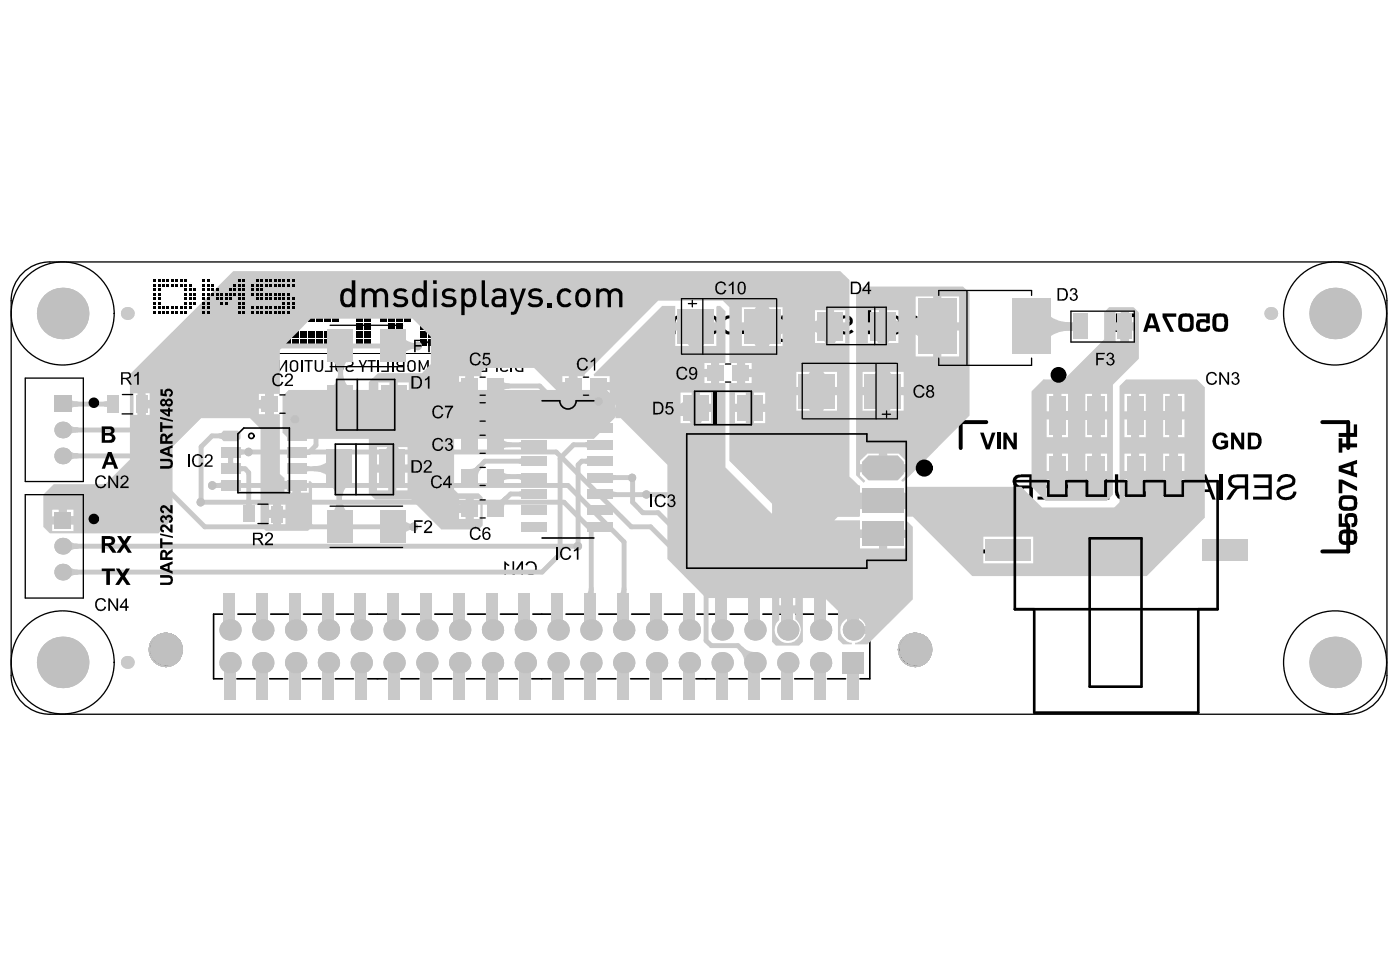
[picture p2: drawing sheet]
<svg xmlns="http://www.w3.org/2000/svg" width="288mm" height="201mm" viewBox="0 0 288 201" stroke-linecap="round" stroke-linejoin="round" font-family="sans-serif">
<path d="M31.6 131.2a3 3 0 0 1 2.4-.9 3.2 3.2 0 0 1 3.2 4.3 3.4 3.4 0 0 1-4.6 2.1 3.4 3.4 0 0 1-1.5-4.8zM185.7 131.2a2.88 2.88 0 0 1 2.4-.9 3.1 3.1 0 0 1 3.3 3.5 3.3 3.3 0 0 1-3.4 3.3 3.3 3.3 0 0 1-3.2-3.5 2.88 2.88 0 0 1 .9-2.4z" fill="none" stroke="#c0c0c0" stroke-width=".21"/>
<g fill="none" stroke="#000" stroke-width=".27">
<path d="M4.6 56.2a7.9 7.9 0 0 1 5.7-2.3h266.9a8 8 0 0 1 8 7.9v77.1a8 8 0 0 1-8 8h-266.9a8 8 0 0 1-8-8v-77.1a7.9 7.9 0 0 1 2.3-5.6z"/>
<circle cx="12.9" cy="64.5" r="10.6"/>
<circle cx="274.5" cy="64.5" r="10.6"/>
<circle cx="12.9" cy="136.2" r="10.6"/>
<circle cx="34.1" cy="133.6" r="3.3"/>
<circle cx="188.2" cy="133.6" r="3.3"/>
<circle cx="274.5" cy="136.2" r="10.6"/>
</g>
<path d="M55.1 72.6h52.5" fill="none" stroke="#000" stroke-width=".21"/>
<g fill="none" stroke="#000" stroke-width=".34">
<path d="M62 74v2.5M77.8 74v2.5M80.7 74v2.5M105.1 74v2.5M45.9 126.3h-2v13.3h1.8M48.7 139.6h3.7M48.9 126.3h3.7M55.5 139.6h3.7M55.7 126.3h3.7M62.2 139.6h3.7M62.4 126.3h3.7M69 139.6h3.7"/>
<path d="M69.2 126.3h3.7M75.6 139.6h3.9M75.8 126.3h3.9M82.4 139.6h3.8M82.6 126.3h3.8M89.2 139.6h3.7M89.4 126.3h3.7M95.9 139.6h3.7M96.1 126.3h3.7M102.7 139.6h3.7M102.9 126.3h3.7M109.4 139.6h3.8"/>
<path d="M109.6 126.3h3.8M116.2 139.6h3.7M116.4 126.3h3.7M122.9 139.6h3.7M123.1 126.3h3.7M129.7 139.6h3.7M129.9 126.3h3.7M136.4 139.6h3.7M136.6 126.3h3.7M143.1 139.6h3.8M143.3 126.3h3.8M149.9 139.6h3.7"/>
<path d="M150.1 126.3h3.7M156.7 139.6h3.7M156.9 126.3h3.7M163.4 139.6h3.7M163.6 126.3h3.7M170.1 139.6h3.8M170.4 126.3h3.7M177 126.3h1.9v13.3h-2.1"/>
</g>
<path d="M202.8 86.8h-5.3v5.3M271.9 86.8h5.3v5.3M197.5 108v5.4h5.3M277.2 108v5.4h-5.3" fill="none" stroke="#000" stroke-width=".81"/>
<g fill="#000">
<path d="M55.1 59.9h1.3v1.2h-1.3z" fill-rule="evenodd"/>
<path d="M55.1 58.2h1.3v1.3h-1.3z" fill-rule="evenodd"/>
<path d="M56.7 59.9h1.4v1.2h-1.4z" fill-rule="evenodd"/>
<path d="M56.7 58.2h1.4v1.3h-1.4z" fill-rule="evenodd"/>
<path d="M58.4 59.9h1.3v1.2h-1.3z" fill-rule="evenodd"/>
<path d="M58.4 58.2h1.3v1.3h-1.3z" fill-rule="evenodd"/>
<path d="M60 59.9h1.3v1.2h-1.3z" fill-rule="evenodd"/>
<path d="M60 58.2h1.3v1.3h-1.3z" fill-rule="evenodd"/>
<path d="M61.7 59.9h1.3v1.2h-1.3z" fill-rule="evenodd"/>
<path d="M61.7 58.2h1.3v1.3h-1.3z" fill-rule="evenodd"/>
<path d="M63.4 59.9h1.2v1.2h-1.2z" fill-rule="evenodd"/>
<path d="M63.4 58.2h1.2v1.3h-1.2z" fill-rule="evenodd"/>
<path d="M65 59.9h1.3v1.2h-1.3z" fill-rule="evenodd"/>
<path d="M65 58.2h1.3v1.3h-1.3z" fill-rule="evenodd"/>
<path d="M66.7 59.9h1.2v1.2h-1.2z" fill-rule="evenodd"/>
<path d="M66.7 58.2h1.2v1.3h-1.2z" fill-rule="evenodd"/>
<path d="M68.3 59.9h1.3v1.2h-1.3z" fill-rule="evenodd"/>
<path d="M68.3 58.2h1.3v1.3h-1.3z" fill-rule="evenodd"/>
<path d="M70 59.9h1.2v1.2h-1.2z" fill-rule="evenodd"/>
<path d="M73.2 59.9h1.4v1.2h-1.4z" fill-rule="evenodd"/>
<path d="M73.2 58.2h1.4v1.3h-1.4z" fill-rule="evenodd"/>
<path d="M74.9 59.9h1.3v1.2h-1.3z" fill-rule="evenodd"/>
<path d="M74.9 58.2h1.3v1.3h-1.3z" fill-rule="evenodd"/>
<path d="M76.5 59.9h1.4v1.2h-1.4z" fill-rule="evenodd"/>
<path d="M84.7 59.9h1.4v1.2h-1.4z" fill-rule="evenodd"/>
<path d="M86.4 59.9h1.3v1.2h-1.3z" fill-rule="evenodd"/>
<path d="M86.4 58.2h1.3v1.3h-1.3z" fill-rule="evenodd"/>
<path d="M88 59.9h1.4v1.2h-1.4z" fill-rule="evenodd"/>
<path d="M88 58.2h1.4v1.3h-1.4z" fill-rule="evenodd"/>
<path d="M93 59.9h1.3v1.2h-1.3z" fill-rule="evenodd"/>
<path d="M94.7 59.9h1.3v1.2h-1.3z" fill-rule="evenodd"/>
<path d="M94.7 58.2h1.3v1.3h-1.3z" fill-rule="evenodd"/>
<path d="M96.3 59.9h1.3v1.2h-1.3z" fill-rule="evenodd"/>
<path d="M96.3 58.2h1.3v1.3h-1.3z" fill-rule="evenodd"/>
<path d="M98 59.9h1.3v1.2h-1.3z" fill-rule="evenodd"/>
<path d="M98 58.2h1.3v1.3h-1.3z" fill-rule="evenodd"/>
<path d="M99.6 59.9h1.3v1.2h-1.3z" fill-rule="evenodd"/>
<path d="M99.6 58.2h1.3v1.3h-1.3z" fill-rule="evenodd"/>
<path d="M101.3 59.9h1.2v1.2h-1.2z" fill-rule="evenodd"/>
<path d="M101.3 58.2h1.2v1.3h-1.2z" fill-rule="evenodd"/>
<path d="M102.9 59.9h1.3v1.2h-1.3z" fill-rule="evenodd"/>
<path d="M102.9 58.2h1.3v1.3h-1.3z" fill-rule="evenodd"/>
<path d="M104.6 59.9h1.3v1.2h-1.3z" fill-rule="evenodd"/>
<path d="M104.6 58.2h1.3v1.3h-1.3z" fill-rule="evenodd"/>
<path d="M106.2 59.9h1.3v1.2h-1.3z" fill-rule="evenodd"/>
<path d="M106.2 58.2h1.3v1.3h-1.3z" fill-rule="evenodd"/>
<path d="M55.1 64.8h1.3v1.3h-1.3z" fill-rule="evenodd"/>
<path d="M55.1 66.4h1.3v1.4h-1.3z" fill-rule="evenodd"/>
<path d="M55.1 68.1h1.3v1.3h-1.3z" fill-rule="evenodd"/>
<path d="M56.7 69.7h1.4v1.4h-1.4z" fill-rule="evenodd"/>
<path d="M56.7 64.8h1.4v1.3h-1.4z" fill-rule="evenodd"/>
<path d="M56.7 66.4h1.4v1.4h-1.4z" fill-rule="evenodd"/>
<path d="M56.7 63.2h1.4v1.3h-1.4z" fill-rule="evenodd"/>
<path d="M56.7 68.1h1.4v1.3h-1.4z" fill-rule="evenodd"/>
<path d="M58.4 69.7h1.3v1.4h-1.3z" fill-rule="evenodd"/>
<path d="M58.4 64.8h1.3v1.3h-1.3z" fill-rule="evenodd"/>
<path d="M58.4 66.4h1.3v1.4h-1.3z" fill-rule="evenodd"/>
<path d="M58.4 63.2h1.3v1.3h-1.3z" fill-rule="evenodd"/>
<path d="M58.4 68.1h1.3v1.3h-1.3z" fill-rule="evenodd"/>
<path d="M60 69.7h1.3v1.4h-1.3z" fill-rule="evenodd"/>
<path d="M60 64.8h1.3v1.3h-1.3z" fill-rule="evenodd"/>
<path d="M60 63.2h1.3v1.3h-1.3z" fill-rule="evenodd"/>
<path d="M60 68.1h1.3v1.3h-1.3z" fill-rule="evenodd"/>
<path d="M61.7 69.7h1.3v1.4h-1.3z" fill-rule="evenodd"/>
<path d="M61.7 64.8h1.3v1.3h-1.3z" fill-rule="evenodd"/>
<path d="M61.7 63.2h1.3v1.3h-1.3z" fill-rule="evenodd"/>
<path d="M61.7 68.1h1.3v1.3h-1.3z" fill-rule="evenodd"/>
<path d="M63.4 69.7h1.2v1.4h-1.2z" fill-rule="evenodd"/>
<path d="M63.4 64.8h1.2v1.3h-1.2z" fill-rule="evenodd"/>
<path d="M63.4 63.2h1.2v1.3h-1.2z" fill-rule="evenodd"/>
<path d="M63.4 68.1h1.2v1.3h-1.2z" fill-rule="evenodd"/>
<path d="M65 69.7h1.3v1.4h-1.3z" fill-rule="evenodd"/>
<path d="M65 64.8h1.3v1.3h-1.3z" fill-rule="evenodd"/>
<path d="M65 63.2h1.3v1.3h-1.3z" fill-rule="evenodd"/>
<path d="M65 68.1h1.3v1.3h-1.3z" fill-rule="evenodd"/>
<path d="M66.7 69.7h1.2v1.4h-1.2z" fill-rule="evenodd"/>
<path d="M66.7 64.8h1.2v1.3h-1.2z" fill-rule="evenodd"/>
<path d="M66.7 61.5h1.2v1.3h-1.2z" fill-rule="evenodd"/>
<path d="M66.7 63.2h1.2v1.3h-1.2z" fill-rule="evenodd"/>
<path d="M66.7 68.1h1.2v1.3h-1.2z" fill-rule="evenodd"/>
<path d="M68.3 69.7h1.3v1.4h-1.3z" fill-rule="evenodd"/>
<path d="M68.3 64.8h1.3v1.3h-1.3z" fill-rule="evenodd"/>
<path d="M68.3 61.5h1.3v1.3h-1.3z" fill-rule="evenodd"/>
<path d="M68.3 63.2h1.3v1.3h-1.3z" fill-rule="evenodd"/>
<path d="M68.3 68.1h1.3v1.3h-1.3z" fill-rule="evenodd"/>
<path d="M70 69.7h1.2v1.4h-1.2z" fill-rule="evenodd"/>
<path d="M70 61.5h1.2v1.3h-1.2z" fill-rule="evenodd"/>
<path d="M70 63.2h1.2v1.3h-1.2z" fill-rule="evenodd"/>
<path d="M70 68.1h1.2v1.3h-1.2z" fill-rule="evenodd"/>
<path d="M73.2 69.7h1.4v1.4h-1.4z" fill-rule="evenodd"/>
<path d="M73.2 64.8h1.4v1.3h-1.4z" fill-rule="evenodd"/>
<path d="M73.2 66.4h1.4v1.4h-1.4z" fill-rule="evenodd"/>
<path d="M73.2 61.5h1.4v1.3h-1.4z" fill-rule="evenodd"/>
<path d="M73.2 63.2h1.4v1.3h-1.4z" fill-rule="evenodd"/>
<path d="M73.2 68.1h1.4v1.3h-1.4z" fill-rule="evenodd"/>
<path d="M74.9 69.7h1.3v1.4h-1.3z" fill-rule="evenodd"/>
<path d="M74.9 64.8h1.3v1.3h-1.3z" fill-rule="evenodd"/>
<path d="M74.9 66.4h1.3v1.4h-1.3z" fill-rule="evenodd"/>
<path d="M74.9 61.5h1.3v1.3h-1.3z" fill-rule="evenodd"/>
<path d="M74.9 63.2h1.3v1.3h-1.3z" fill-rule="evenodd"/>
<path d="M74.9 68.1h1.3v1.3h-1.3z" fill-rule="evenodd"/>
<path d="M76.5 61.5h1.4v1.3h-1.4z" fill-rule="evenodd"/>
<path d="M76.5 63.2h1.4v1.3h-1.4z" fill-rule="evenodd"/>
<path d="M78.2 64.8h1.3v1.3h-1.3z" fill-rule="evenodd"/>
<path d="M78.2 61.5h1.3v1.3h-1.3z" fill-rule="evenodd"/>
<path d="M78.2 63.2h1.3v1.3h-1.3z" fill-rule="evenodd"/>
<path d="M79.8 64.8h1.4v1.3h-1.4z" fill-rule="evenodd"/>
<path d="M79.8 66.4h1.4v1.4h-1.4z" fill-rule="evenodd"/>
<path d="M79.8 63.2h1.4v1.3h-1.4z" fill-rule="evenodd"/>
<path d="M81.5 64.8h1.3v1.3h-1.3z" fill-rule="evenodd"/>
<path d="M81.5 66.4h1.3v1.4h-1.3z" fill-rule="evenodd"/>
<path d="M81.5 63.2h1.3v1.3h-1.3z" fill-rule="evenodd"/>
<path d="M83.1 64.8h1.4v1.3h-1.4z" fill-rule="evenodd"/>
<path d="M83.1 61.5h1.4v1.3h-1.4z" fill-rule="evenodd"/>
<path d="M83.1 63.2h1.4v1.3h-1.4z" fill-rule="evenodd"/>
<path d="M84.7 61.5h1.4v1.3h-1.4z" fill-rule="evenodd"/>
<path d="M84.7 63.2h1.4v1.3h-1.4z" fill-rule="evenodd"/>
<path d="M86.4 69.7h1.3v1.4h-1.3z" fill-rule="evenodd"/>
<path d="M86.4 64.8h1.3v1.3h-1.3z" fill-rule="evenodd"/>
<path d="M86.4 66.4h1.3v1.4h-1.3z" fill-rule="evenodd"/>
<path d="M86.4 61.5h1.3v1.3h-1.3z" fill-rule="evenodd"/>
<path d="M86.4 63.2h1.3v1.3h-1.3z" fill-rule="evenodd"/>
<path d="M86.4 68.1h1.3v1.3h-1.3z" fill-rule="evenodd"/>
<path d="M88 69.7h1.4v1.4h-1.4z" fill-rule="evenodd"/>
<path d="M88 64.8h1.4v1.3h-1.4z" fill-rule="evenodd"/>
<path d="M88 66.4h1.4v1.4h-1.4z" fill-rule="evenodd"/>
<path d="M88 61.5h1.4v1.3h-1.4z" fill-rule="evenodd"/>
<path d="M88 63.2h1.4v1.3h-1.4z" fill-rule="evenodd"/>
<path d="M88 68.1h1.4v1.3h-1.4z" fill-rule="evenodd"/>
<path d="M91.3 64.8h1.4v1.3h-1.4z" fill-rule="evenodd"/>
<path d="M91.3 66.4h1.4v1.4h-1.4z" fill-rule="evenodd"/>
<path d="M91.3 61.5h1.4v1.3h-1.4z" fill-rule="evenodd"/>
<path d="M91.3 63.2h1.4v1.3h-1.4z" fill-rule="evenodd"/>
<path d="M93 64.8h1.3v1.3h-1.3z" fill-rule="evenodd"/>
<path d="M93 66.4h1.3v1.4h-1.3z" fill-rule="evenodd"/>
<path d="M93 61.5h1.3v1.3h-1.3z" fill-rule="evenodd"/>
<path d="M93 63.2h1.3v1.3h-1.3z" fill-rule="evenodd"/>
<path d="M93 68.1h1.3v1.3h-1.3z" fill-rule="evenodd"/>
<path d="M94.7 69.7h1.3v1.4h-1.3z" fill-rule="evenodd"/>
<path d="M94.7 64.8h1.3v1.3h-1.3z" fill-rule="evenodd"/>
<path d="M94.7 66.4h1.3v1.4h-1.3z" fill-rule="evenodd"/>
<path d="M94.7 61.5h1.3v1.3h-1.3z" fill-rule="evenodd"/>
<path d="M94.7 63.2h1.3v1.3h-1.3z" fill-rule="evenodd"/>
<path d="M94.7 68.1h1.3v1.3h-1.3z" fill-rule="evenodd"/>
<path d="M96.3 69.7h1.3v1.4h-1.3z" fill-rule="evenodd"/>
<path d="M96.3 68.1h1.3v1.3h-1.3z" fill-rule="evenodd"/>
<path d="M98 69.7h1.3v1.4h-1.3z" fill-rule="evenodd"/>
<path d="M98 68.1h1.3v1.3h-1.3z" fill-rule="evenodd"/>
<path d="M99.6 69.7h1.3v1.4h-1.3z" fill-rule="evenodd"/>
<path d="M99.6 68.1h1.3v1.3h-1.3z" fill-rule="evenodd"/>
<path d="M101.3 69.7h1.2v1.4h-1.2z" fill-rule="evenodd"/>
<path d="M101.3 68.1h1.2v1.3h-1.2z" fill-rule="evenodd"/>
<path d="M102.9 69.7h1.3v1.4h-1.3z" fill-rule="evenodd"/>
<path d="M102.9 68.1h1.3v1.3h-1.3z" fill-rule="evenodd"/>
<path d="M104.6 69.7h1.3v1.4h-1.3z" fill-rule="evenodd"/>
<path d="M104.6 64.8h1.3v1.3h-1.3z" fill-rule="evenodd"/>
<path d="M104.6 66.4h1.3v1.4h-1.3z" fill-rule="evenodd"/>
<path d="M104.6 61.5h1.3v1.3h-1.3z" fill-rule="evenodd"/>
<path d="M104.6 63.2h1.3v1.3h-1.3z" fill-rule="evenodd"/>
<path d="M104.6 68.1h1.3v1.3h-1.3z" fill-rule="evenodd"/>
<path d="M106.2 69.7h1.3v1.4h-1.3z" fill-rule="evenodd"/>
<path d="M106.2 64.8h1.3v1.3h-1.3z" fill-rule="evenodd"/>
<path d="M106.2 66.4h1.3v1.4h-1.3z" fill-rule="evenodd"/>
<path d="M106.2 61.5h1.3v1.3h-1.3z" fill-rule="evenodd"/>
<path d="M106.2 63.2h1.3v1.3h-1.3z" fill-rule="evenodd"/>
<path d="M106.2 68.1h1.3v1.3h-1.3z" fill-rule="evenodd"/>
</g>
<g fill="#000">
<path d="M55.3 74.1l.4-.1a.71 .71 0 0 1 .9 .5 .71 .71 0 0 1-.5 .9h-.4a.45 .45 0 0 0-.3 .6 .45 .45 0 0 0 .7 .2l.4-.3 .2 .2a.94 .94 0 0 1-.9 .4 .94 .94 0 0 1-.7-.6 .6 .6 0 0 1 .6-.8l.2-.1a.42 .42 0 0 0 .4-.6 .42 .42 0 0 0-.7 0l-.3 .1-.2-.2zM57.2 74h.3v1.9l1.2-1.9h.3v2.5h-.3v-1.9l-1.2 1.9h-.3zM62.6 74h1.7v.3h-.7v2.2h-.3v-2.2h-.7zM64.7 74h.3v1.7a.54 .54 0 0 0 .6 .5 .54 .54 0 0 0 .5-.5v-1.7h.4l-.1 1.9a.86 .86 0 0 1-.9 .6 .86 .86 0 0 1-.8-.8zM68 74h.3v2.5h-1.5v-.3h1.2zM71.4 74.1l.2-.1a.72 .72 0 0 1 1.1 .5 .72 .72 0 0 1-.6 .9h-.3a.44 .44 0 0 0-.4 .6 .44 .44 0 0 0 .7 .2l.4-.3 .2 .2a.88 .88 0 0 1-1 .4 .88 .88 0 0 1-.6-1l.3-.3 .6-.2a.42 .42 0 0 0 .3-.6 .42 .42 0 0 0-.7 0l-.2 .1-.2-.2zM73.7 74h.4l.5 1.2 .6-1.2h.3l-.7 1.5v1h-.4v-1zM75.6 74h1.6v.3h-.6v2.2h-.4v-2.2h-.6zM79.6 74h.3v2.5h-1.5v-.3h1.2zM86.1 74h.3l.7 1.7 .7-1.7h.4v2.5h-.4v-1.9l-.6 1.5h-.2l-.6-1.5v1.9h-.3zM93 74.3l.5-.3a.72 .72 0 0 1 1 .5 .72 .72 0 0 1-.6 .9h-.3a.45 .45 0 0 0-.3 .6 .45 .45 0 0 0 .7 .1l.4-.2 .2 .3-.5 .3h-.4a.68 .68 0 0 1-.8-.6 .68 .68 0 0 1 .7-.8l.2-.1a.42 .42 0 0 0 .4-.6 .42 .42 0 0 0-.8 0l-.2 .1zM94.7 74h.4l.5 1.2 .5-1.2h.4l-.8 1.5v1h-.3v-1z"/>
<path d="M99.8 74h.4v2.5h-1.6v-.3h1.2zM103.1 74.2l.3-.2a.73 .73 0 0 1 1 .4 .73 .73 0 0 1-.6 1h-.2a.44 .44 0 0 0-.4 .6 .44 .44 0 0 0 .6 .2l.5-.3 .2 .2-.5 .4a.73 .73 0 0 1-1-.3 .73 .73 0 0 1 .2-.9l.6-.3a.42 .42 0 0 0 .2-.6 .42 .42 0 0 0-.6 0l-.2 .1-.2-.2zM138.8 65.1l.2-.1a1.55 1.55 0 0 1 1.9 .5 1.33 1.33 0 0 1 2.1-.2v-.4h.6v3.8h-.6v-2.3a.85 .85 0 0 0-.9-.9 .85 .85 0 0 0-.8 .9v2.3h-.7v-2.4a.85 .85 0 0 0-.9-.8 .85 .85 0 0 0-.8 .9v2.3h-.7v-2.6l.2-.6zM149.2 65l.2-.1a1.79 1.79 0 0 1 2.3 2.3 1.66 1.66 0 0 1-1.2 1.5 1.66 1.66 0 0 1-1.8-.5l.5-.5a.99 .99 0 0 0 1.7-.1l.1-.8a1.04 1.04 0 0 0-.5-1.2 1.04 1.04 0 0 0-1.3 .3l-.5-.4zM152.7 67.9h.9v.8h-.9zM154.9 65.1h.1a1.6 1.6 0 0 1 2.6 .9l-.1 .5-.3 .3-.4 .2-1 .2a.51 .51 0 0 0-.6 .5 .51 .51 0 0 0 .6 .5h.8l.7-.4 .4 .4a1.93 1.93 0 0 1-3.1-.4 .87 .87 0 0 1 .5-1.1l1.2-.2a.56 .56 0 0 0 .5-.8 .56 .56 0 0 0-.8-.2l-.8 .2-.5-.4zM158.1 64.9h.7l1 2.9 .9-2.9h.7l-1.3 3.7 .4 1 .6 .1v.6h-.3a1.1 1.1 0 0 1-1-.7zM166.5 63.2h.7l-.1 4.8a.84 .84 0 0 1-.9 .7h-.5v-.6h.4a.37 .37 0 0 0 .4-.5zM172.5 65.3h.1a1.68 1.68 0 0 1 2.7 .6 1.06 1.06 0 0 1-1.1 1.2h-.7a.56 .56 0 0 0-.4 .7 .56 .56 0 0 0 .7 .4h.5l.8-.4 .4 .4a2.18 2.18 0 0 1-3.1-.1 1.08 1.08 0 0 1 1.1-1.6h.6a.54 .54 0 0 0 .6-.7 .54 .54 0 0 0-.8-.3l-1 .2zM182.6 65.1h.2a1.6 1.6 0 0 1 2.5 .9l-.1 .5-.3 .3-.4 .2-1 .1a.56 .56 0 0 0-.5 .6 .56 .56 0 0 0 .7 .5l.8-.1 .6-.3 .4 .4a2.1 2.1 0 0 1-3.1-.1 1.05 1.05 0 0 1 1-1.6h.6a.54 .54 0 0 0 .6-.7 .54 .54 0 0 0-.8-.3l-.9 .2-.5-.4zM186.9 65.1a1.61 1.61 0 0 1 2.1 .4 1.42 1.42 0 0 1 2.2-.2v-.4h.7v3.8h-.7v-2.3a.85 .85 0 0 0-.8-.9 .85 .85 0 0 0-.9 .9v2.3h-.7v-2.4a.85 .85 0 0 0-.9-.8 .85 .85 0 0 0-.8 .9v2.3h-.7v-2.6zM229.5 64.5h.8v3.7h-2.5v-.7h1.7z"/>
<path d="M230.5 64.5h3v.7h-1v3h-.9v-3.1l-1.1 .1zM239 64.5h2.9v.6h-2.1l1.6 3.1h-.8l-1.6-3zM246.1 64.5h2.6v2l-1.6-.2a.49 .49 0 0 0-.4 .7 .54 .54 0 0 0 .8 .6h.4l.2-.6h.7a1.17 1.17 0 0 1-1.6 1.2h-.1a1.1 1.1 0 0 1-1.2-1.3 1.09 1.09 0 0 1 1.2-1.3h.6l.3 .3v-.8h-1.9zM229.2 97.5h.7v3.1a1.3 1.3 0 0 0 1.2 1.6 1.27 1.27 0 0 0 1.5-1.6v-3.1h.7v3.1a2.07 2.07 0 0 1-1.3 2.2 2.07 2.07 0 0 1-2.5-.8l-.3-.8zM103.7 115.4h.2l.3 .4 .5 .3-.1 .3-.6-.4v2.2h-.3zM105.4 115.4h.3v2.2l1.5-2.2h.3v2.8h-.3v-2.2l-1.4 2.2h-.4zM108.4 115.6a1.35 1.35 0 0 1 1.6 .1 1.35 1.35 0 0 1 .3 1.7 1.19 1.19 0 0 1-1.2 .8 1.19 1.19 0 0 1-1.1-.9l.4-.1a.87 .87 0 0 0 1 .7 .87 .87 0 0 0 .6-1.1 .87 .87 0 0 0-.5-1 .87 .87 0 0 0-1.1 .4l-.4-.1zM213.5 97.5h3.7v5.2h-3.9v-.6h3.2v-1.7h-2.8v-.7h2.8v-1.5h-3zM223.2 97.5h.9l1.5 4.5 1.5-4.5h1v5.2h-.7v-4.4l-1.5 4.4h-.6l-1.5-4.3v4.3h-.6zM234.4 97.5h.7v4.1l2.7-4.1h.8v5.2h-.7v-4l-2.7 4h-.8zM244 97.5h.6v5.2h-3.2v-.6h2.6zM250.6 97.5h.7v5.2h-.7z"/>
<path d="M257.7 97.5h3.8v5.2h-3.8v-.6h3.1v-1.7h-2.9v-.7h2.9v-1.5h-3.1zM263.2 97.9a1.98 1.98 0 0 1 3.2 .8 1.49 1.49 0 0 1-1.6 1.6l-.6 .2a1.04 1.04 0 0 0-1.1 1 1.63 1.63 0 0 0 2.5 .3l.4-.8 .6 .1a2.01 2.01 0 0 1-2.4 1.8 1.57 1.57 0 0 1-1.5-.8 1.57 1.57 0 0 1 .1-1.7 3.4 3.4 0 0 1 2.1-.8 .79 .79 0 0 0 .8-.8 .79 .79 0 0 0-1-.7 1.29 1.29 0 0 0-1.4 1l-.7-.1 .2-.8z"/>
<path d="M60 74.1a.99 .99 0 0 1 1.2 .2 .99 .99 0 0 1 .1 1.2 .9 .9 0 0 1-.9 1 .9 .9 0 0 1-.8-1.2v-.3a.79 .79 0 0 1 .4-.8zM60 74.4l-.1 .8a.64 .64 0 0 0 .2 .9 .64 .64 0 0 0 .9-.2v-.7a.61 .61 0 0 0-.2-.8 .61 .61 0 0 0-.8 0z"/>
<path d="M69.2 74.2l.4-.2a1.06 1.06 0 0 1 1 1.5v.1a.89 .89 0 0 1-1.1 .9 .89 .89 0 0 1-.5-1.3 .94 .94 0 0 1 .2-1zM69.5 74.4l-.3 .4v.7a.59 .59 0 0 0 .7 .7 .59 .59 0 0 0 .4-.9 .62 .62 0 0 0-.1-.8 .62 .62 0 0 0-.7-.1z"/>
<path d="M81.7 74.2l.3-.2h1.2v2.5h-1a.66 .66 0 0 1-.7-.5 .66 .66 0 0 1 .4-.8 .59 .59 0 0 1-.2-1zM81.9 74.4v.6h.9v-.7zM81.9 75.5a.43 .43 0 0 0-.1 .4 .43 .43 0 0 0 .4 .3h.6v-.8z"/>
<path d="M84.1 74.2l.4-.2a1.06 1.06 0 0 1 1 1.5 .89 .89 0 0 1-1 1 .89 .89 0 0 1-.8-1.1l.1-.8zM84.2 74.4l-.1 1.1a.59 .59 0 0 0 .6 .7 .59 .59 0 0 0 .4-.9 .64 .64 0 0 0-.1-.8 .64 .64 0 0 0-.8-.1z"/>
<path d="M90.5 74a.59 .59 0 0 1 .8 .3 .59 .59 0 0 1-.2 .7 .78 .78 0 0 1 .4 1.1 .78 .78 0 0 1-1.1 .3l-.3-.2-.2 .3h-.3l.3-.5-.2-.7h.3l.1 .5 .6-.7a.6 .6 0 0 1-.4-.5 .6 .6 0 0 1 .2-.6zM90.5 74.6a.3 .3 0 0 0 .6 0 .3 .3 0 0 0-.6 0zM90.9 75.3l-.6 .7a.52 .52 0 0 0 .9 .1 .52 .52 0 0 0-.3-.8z"/>
<path d="M97.4 74h.2l.9 2.5h-.3l-.2-.6h-1l-.2 .6h-.3zM97.5 74.4l-.4 1.3h.8z"/>
<path d="M100.9 74.2l.2-.2h1.2v2.5h-.3v-1h-.7a.75 .75 0 0 1-.6-.5 .75 .75 0 0 1 .2-.8zM101.1 74.4a.45 .45 0 0 0-.1 .5 .45 .45 0 0 0 .4 .3h.6v-.9z"/>
<path d="M106.2 74.2l.3-.2h1.1v2.5h-.9a1.13 1.13 0 0 1-.8-1.5l.1-.6zM106.3 74.4l-.1 .7a.78 .78 0 0 0 .6 1.1h.5v-1.9z"/>
<path d="M145.3 65.2a1.65 1.65 0 0 1 1.9-.1 1.65 1.65 0 0 1 .8 1.7v.3a1.63 1.63 0 0 1-1.7 1.7 1.63 1.63 0 0 1-1.6-1.9l.1-.8zM145.7 65.7l-.2 .9a1.08 1.08 0 0 0 1.2 1.5 1.62 1.62 0 0 0 .5-1.8 .9 .9 0 0 0-.6-.8 .9 .9 0 0 0-.9 .2z"/>
<path d="M162.5 65.1a2.05 2.05 0 0 1 2.5 .4l-.5 .4a1.1 1.1 0 0 0-1.7 0v.6h1a1.19 1.19 0 0 1 1.3 1.3 1.19 1.19 0 0 1-1.6 1l-.4-.1-.3-.3v.3h-.7v-2.6zM162.8 67v.4a.71 .71 0 0 0 .7 .8 .62 .62 0 0 0 1-.5 .62 .62 0 0 0-.8-.7z"/>
<path d="M168.7 65.1a1.62 1.62 0 0 1 1.9 .1v.1v-.4h.8v5.5h-.8l.1-2.1a1.41 1.41 0 0 1-1.7 .3 1.41 1.41 0 0 1-.7-1.5v-1.2zM169.3 65.6l-.3 .7a1.52 1.52 0 0 0 .6 1.9 1.11 1.11 0 0 0 1-1.6 .91 .91 0 0 0-.3-1 .91 .91 0 0 0-1 0z"/>
<path d="M176.4 63.2h.8v.8h-.8zM176.4 64.9h.7v3.8h-.7z"/>
<path d="M178.4 63.2h.7v2.1a1.33 1.33 0 0 1 1.5-.4 1.33 1.33 0 0 1 .9 1.2v1.4a1.38 1.38 0 0 1-.9 1.2 1.38 1.38 0 0 1-1.5-.3v.3h-.7zM179.5 65.6a2.12 2.12 0 0 0 0 2.4 .96 .96 0 0 0 1.1-.2 .96 .96 0 0 0 .2-1.1 1.06 1.06 0 0 0-.7-1.2z"/>
<path d="M193.2 63.2h.6v2.1a1.42 1.42 0 0 1 1.7-.3 1.42 1.42 0 0 1 .8 1.6l-.1 .8a1.34 1.34 0 0 1-.9 1.3 1.34 1.34 0 0 1-1.5-.4v.4h-.6zM194.2 65.7l-.3 .4v.4a1.42 1.42 0 0 0 .6 1.7 1.08 1.08 0 0 0 1.1-1.4 1.3 1.3 0 0 0-.7-1.3z"/>
<path d="M236.3 64.5l-1.2 3.7h.8l.2-.7h1.5l.2 .7h.8l-1.2-3.7zM236.8 65.1l.6 1.8h-1.1z"/>
<path d="M242.7 64.6l-.2 .3-.2 .6v1.4a1.2 1.2 0 0 0 1.5 1.3h.6a1.3 1.3 0 0 0 1-1.7v-.7a1.13 1.13 0 0 0-1.3-1.3zM243.2 65.2l.9-.1a.69 .69 0 0 1 .6 1v.8a.78 .78 0 0 1-1.1 .7 .92 .92 0 0 1-.5-1.3v-.9z"/>
<path d="M249.8 64.6l-.4 .4-.1 .6 .1 1.6a1.1 1.1 0 0 0 1.4 1h.4a1.38 1.38 0 0 0 1.3-1.7v-1a1.02 1.02 0 0 0-1.4-1zM250.2 65.3l.2-.2h.7a.66 .66 0 0 1 .6 1v.2l.2-.1-.2 .7a.75 .75 0 0 1-1 .7 .9 .9 0 0 1-.6-1.3z"/>
<path d="M208.9 97.7a1.44 1.44 0 0 0-.6 1.6 1.44 1.44 0 0 0 1.4 1.1l-.8 .6-1.1 1.7h.9l.7-1.2a1.8 1.8 0 0 1 1.5-1.1h.7v2.3h.8v-5.2h-2.4zM209.3 98.3l.5-.2h1.8v1.7h-1.4a.91 .91 0 0 1-1.2-.3 .91 .91 0 0 1 .3-1.2z"/>
<path d="M218.9 97.9a1.16 1.16 0 0 0 .2 2.1 1.45 1.45 0 0 0-.9 1.7 1.45 1.45 0 0 0 1.7 1h2.2v-5.2h-2.1l-.5 .1zM219.3 98.3l.3-.1h1.8v1.5h-1.2a.95 .95 0 0 1-1.1-.9zM219.3 100.5l.3-.1h1.8v1.7h-1.3a.91 .91 0 0 1-1.2-.4 .91 .91 0 0 1 .4-1.2z"/>
<path d="M247.3 97.5l-2.1 5.2h.7l.6-1.5h2.2l.6 1.5h.7l-2-5.2zM247.7 98.1l.8 2.5h-1.8z"/>
<path d="M253 97.9a1.42 1.42 0 0 0-.4 1.6 1.42 1.42 0 0 0 1.4 .9l-.8 .6-1.1 1.7h.8l.9-1.3a1.6 1.6 0 0 1 1.4-1h.8v2.3h.6v-5.2h-2.3l-.7 .1zM253.6 98.3l.5-.2h1.9v1.7h-1.5a.9 .9 0 0 1-1.1-.4 .9 .9 0 0 1 .2-1.1z"/>
</g>
<g fill="#c8cbc4">
<path d="M59.4 80.2h65.3l1.9 1.8v3.7l-4.5 4.5h-62.7l-1.3-1.2v-7.5z"/>
<path d="M161.6 99.8h15.2v2.4h4.8v1.7h-4.8v2.1l-.1 .2h-4.4l-7.2 7.2v18.5l-.8 .9h-4.7l-.9-.9v-29.2zM162.7 121.5v2.9h.8v-2.9zM160.2 121.5v2.9h.8v-2.9zM160.2 126.1v1.5a2.67 2.67 0 0 0 0 3.9 2.67 2.67 0 0 0 3.9-.3 2.67 2.67 0 0 0-.6-3.8v-1.3z"/>
</g>
<path d="M31.6 131.2a3 3 0 0 1 2.4-.9 3.2 3.2 0 0 1 3.2 4.3 3.4 3.4 0 0 1-4.6 2.1 3.4 3.4 0 0 1-1.5-4.8zM185.7 131.2a2.88 2.88 0 0 1 2.4-.9 3.1 3.1 0 0 1 3.3 3.5 3.3 3.3 0 0 1-3.4 3.3 3.3 3.3 0 0 1-3.2-3.5 2.88 2.88 0 0 1 .9-2.4z" fill="none" stroke="#c0c0c0" stroke-width=".21"/>
<g fill="none" stroke="#c8cbc4" stroke-width="1">
<path d="M86 71.1h-37.5l-17.3 17.3h-18.3M12.9 93.7h14.6l14.6 14.6h43M13.8 92.9l1.1 .7 1 .1M13.8 87.5l1.1 .8 1 .1M15.9 93.7l-1 .1-1.1 .7M15.9 88.3l-1.4 .4-.7 .5M43.7 99.8h73.1l11.5 11.6v13.9M51.1 92.9h63.3l15.4 15.4h4l11.4 11.4v12l1.1 1.1h5.4l3.5 3.5M130.1 98.2v5.1l2.1 2.1h3.1l13.3 13.2v6.7M12.9 112.3h106M13.8 111.4l.7 .6 1.4 .3-1 .1-1.1 .8M41.4 103.3h74.6l5.6 5.6v16.4"/>
<path d="M133 101.7h4.8l17.5 17.6v6M121.6 121l-.1 .7-.6 1M128.3 121l-.1 .7-.6 1M148.6 121l-.3 1.1-.4 .6M155.2 134.6l-1.5-.3-1.3-.9 .8 1.3 .4 1.6M155.3 121l-.2 1.1-.5 .6"/>
</g>
<path d="M123.1 82.5l-3.6 3.7h-58.8M178.7 101.8l-1.3 .9-1.6 .3 1.6 .3 1.3 .9M181.6 103h-13.3l-6.2 6.2v16.1M162.1 121.8l-.2 .6-.3 .5" fill="none" stroke="#c8cbc4" stroke-width="1.7"/>
<g fill="#c0c0c0">
<circle cx="85.9" cy="71.1" r=".88"/>
<circle cx="118.8" cy="112.3" r=".88"/>
<circle cx="85.1" cy="108.3" r=".88"/>
<circle cx="41.2" cy="103.3" r=".86"/>
<circle cx="43.7" cy="99.8" r=".88"/>
<circle cx="51.1" cy="92.9" r=".86"/>
<circle cx="130" cy="98.2" r=".84"/>
<circle cx="132.9" cy="101.7" r=".86"/>
<circle cx="123.1" cy="82.5" r=".88"/>
<circle cx="60.7" cy="86.2" r=".86"/>
<circle cx="67.5" cy="136.3" r="2.19"/>
<circle cx="94.5" cy="136.3" r="2.19"/>
<circle cx="121.5" cy="136.3" r="2.19"/>
<circle cx="148.5" cy="136.3" r="2.19"/>
<circle cx="67.5" cy="129.5" r="2.19"/>
<circle cx="94.5" cy="129.5" r="2.19"/>
<circle cx="121.5" cy="129.5" r="2.19"/>
<circle cx="148.5" cy="129.5" r="2.19"/>
<circle cx="175.5" cy="129.5" r="2.19"/>
<circle cx="54" cy="136.3" r="2.19"/>
<circle cx="47.3" cy="136.3" r="2.19"/>
<circle cx="74.3" cy="136.3" r="2.19"/>
<circle cx="60.8" cy="136.3" r="2.19"/>
<circle cx="87.8" cy="136.3" r="2.19"/>
<circle cx="81" cy="136.3" r="2.19"/>
<circle cx="114.8" cy="136.3" r="2.19"/>
<circle cx="108" cy="136.3" r="2.19"/>
<circle cx="135" cy="136.3" r="2.19"/>
<circle cx="128.3" cy="136.3" r="2.19"/>
<circle cx="155.2" cy="136.3" r="2.19"/>
<circle cx="162" cy="136.3" r="2.19"/>
<circle cx="168.7" cy="136.3" r="2.19"/>
<circle cx="54" cy="129.5" r="2.19"/>
<circle cx="47.3" cy="129.5" r="2.19"/>
<circle cx="74.3" cy="129.5" r="2.19"/>
<circle cx="60.8" cy="129.5" r="2.19"/>
<circle cx="87.8" cy="129.5" r="2.19"/>
<circle cx="81" cy="129.5" r="2.19"/>
<circle cx="114.8" cy="129.5" r="2.19"/>
<circle cx="108" cy="129.5" r="2.19"/>
<circle cx="135" cy="129.5" r="2.19"/>
<circle cx="128.3" cy="129.5" r="2.19"/>
<circle cx="155.2" cy="129.5" r="2.19"/>
<circle cx="162" cy="129.5" r="2.19"/>
<circle cx="168.7" cy="129.5" r="2.19"/>
<circle cx="12.9" cy="93.7" r="1.72"/>
<circle cx="12.9" cy="88.4" r="1.72"/>
<circle cx="141.7" cy="136.3" r="2.19"/>
<circle cx="101.3" cy="136.3" r="2.19"/>
<circle cx="12.9" cy="117.6" r="1.72"/>
<circle cx="12.9" cy="112.3" r="1.72"/>
<circle cx="12.9" cy="64.5" r="5.3"/>
<circle cx="141.7" cy="129.5" r="2.19"/>
<circle cx="101.3" cy="129.5" r="2.19"/>
<circle cx="274.5" cy="64.5" r="5.3"/>
<circle cx="34.1" cy="133.6" r="3.3"/>
<circle cx="12.9" cy="136.2" r="5.3"/>
<circle cx="188.2" cy="133.6" r="3.3"/>
<circle cx="274.5" cy="136.2" r="5.3"/>
</g>
<g fill="#c0c0c0">
<path d="M173.3 134h4.3v4.4h-4.3z" fill-rule="evenodd"/>
<path d="M177.3 100.4h8.5v5.1h-8.5z" fill-rule="evenodd"/>
<path d="M177.3 107.2h8.5v5h-8.5z" fill-rule="evenodd"/>
<path d="M178.6 93.7h6l1.2 1.3v2.5l-1.2 1.2h-6l-1.3-1.2v-2.5z" fill-rule="evenodd"/>
<path d="M11.1 81.3h3.5v3.5h-3.5z" fill-rule="evenodd"/>
<path d="M11.2 105.2h3.4v3.5h-3.4z" fill-rule="evenodd"/>
</g>
<g fill="#c8cbc4">
<path d="M46 137.1h2.4v6.7h-2.4z" fill-rule="evenodd"/>
<path d="M45.9 122h2.4v6.6h-2.4z" fill-rule="evenodd"/>
<path d="M66.3 137.1h2.3v6.7h-2.3z" fill-rule="evenodd"/>
<path d="M66.2 122h2.3v6.6h-2.3z" fill-rule="evenodd"/>
<path d="M73 137.1h2.4v6.7h-2.4z" fill-rule="evenodd"/>
<path d="M72.9 122h2.4v6.6h-2.4z" fill-rule="evenodd"/>
<path d="M93.2 137.1h2.4v6.7h-2.4z" fill-rule="evenodd"/>
<path d="M93.2 122h2.3v6.6h-2.3z" fill-rule="evenodd"/>
<path d="M100 137.1h2.3v6.7h-2.3z" fill-rule="evenodd"/>
<path d="M99.9 122h2.4v6.6h-2.4z" fill-rule="evenodd"/>
<path d="M120.2 137.1h2.4v6.7h-2.4z" fill-rule="evenodd"/>
<path d="M120.2 122h2.3v6.6h-2.3z" fill-rule="evenodd"/>
<path d="M127 137.1h2.3v6.7h-2.3z" fill-rule="evenodd"/>
<path d="M126.9 122h2.4v6.6h-2.4z" fill-rule="evenodd"/>
<path d="M147.2 137.1h2.4v6.7h-2.4z" fill-rule="evenodd"/>
<path d="M147.1 122h2.4v6.6h-2.4z" fill-rule="evenodd"/>
<path d="M154 137.1h2.3v6.7h-2.3z" fill-rule="evenodd"/>
<path d="M153.9 122h2.4v6.6h-2.4z" fill-rule="evenodd"/>
<path d="M174.2 137.1h2.4v6.7h-2.4z" fill-rule="evenodd"/>
<path d="M174.1 122h2.4v6.6h-2.4z" fill-rule="evenodd"/>
<path d="M52.8 137.1h2.3v6.7h-2.3z" fill-rule="evenodd"/>
<path d="M52.7 122h2.4v6.6h-2.4z" fill-rule="evenodd"/>
<path d="M59.5 137.1h2.4v6.7h-2.4z" fill-rule="evenodd"/>
<path d="M59.4 122h2.4v6.6h-2.4z" fill-rule="evenodd"/>
<path d="M86.5 137.1h2.4v6.7h-2.4z" fill-rule="evenodd"/>
<path d="M79.7 137.1h2.4v6.7h-2.4z" fill-rule="evenodd"/>
<path d="M86.4 122h2.4v6.6h-2.4z" fill-rule="evenodd"/>
<path d="M79.7 122h2.3v6.6h-2.3z" fill-rule="evenodd"/>
<path d="M113.5 137.1h2.3v6.7h-2.3z" fill-rule="evenodd"/>
<path d="M106.7 137.1h2.4v6.7h-2.4z" fill-rule="evenodd"/>
<path d="M113.4 122h2.4v6.6h-2.4z" fill-rule="evenodd"/>
<path d="M106.7 122h2.3v6.6h-2.3z" fill-rule="evenodd"/>
<path d="M140.5 137.1h2.3v6.7h-2.3z" fill-rule="evenodd"/>
<path d="M133.7 137.1h2.4v6.7h-2.4z" fill-rule="evenodd"/>
<path d="M140.4 122h2.4v6.6h-2.4z" fill-rule="evenodd"/>
<path d="M133.7 122h2.3v6.6h-2.3z" fill-rule="evenodd"/>
<path d="M160.7 137.1h2.4v6.7h-2.4z" fill-rule="evenodd"/>
<path d="M160.6 122h2.4v6.6h-2.4z" fill-rule="evenodd"/>
<path d="M167.5 137.1h2.3v6.7h-2.3z" fill-rule="evenodd"/>
<path d="M167.4 122h2.3v6.6h-2.3z" fill-rule="evenodd"/>
</g>
<g fill="#c8cbc4">
<path d="M228 63.2h5.1l1.1 1v9.6l-5.4 5.3v22.6l-1.2 1.3h-12.6l-2.9-2.9v-19.7l2.5-2.5 4.2 .1 8.2-8.2v-5.6zM232.2 64v2.3h1v-2.3zM229.4 64v2.3h1.1v-2.3zM232.2 68v2.3h1v-2.3zM229.4 68v2.3h1.1v-2.3zM226.3 81v3.6h1.3v-3.6zM223.2 81v3.6h1.4v-3.6zM218.3 81v3.6h1.3v-3.6zM215.2 81v3.6h1.4v-3.6zM226.3 86.3v3.6h1.3v-3.6zM223.2 86.3v3.6h1.4v-3.6zM218.3 86.3v3.6h1.3v-3.6zM215.2 86.3v3.6h1.4v-3.6zM226.3 93.3v3.5h1.3v-3.5zM223.2 93.3v3.5h1.4v-3.5zM218.3 93.3v3.5h1.3v-3.5zM215.2 93.3v3.5h1.4v-3.5zM226.3 98.5v3.7h1.3v-3.7zM223.2 98.5v3.7h1.4v-3.7zM218.3 98.5v3.7h1.3v-3.7zM215.2 98.5v3.7h1.4v-3.7z"/>
<path d="M177.6 58.9h20.4l1.4 1.3v25.2l-13.6 13.6h-.3l-.2-.3 1-.9v-.7h-9.5v.7l1.1 1.1-.3 .4-1.6-1.6v-37.2zM193.6 60.9v5.4h3.6v-5.4zM188.3 60.9v5.4h3.6v-5.4zM182.4 63.8v2.5h2.3v-2.5zM178.4 63.8v2.5h2.3v-2.5zM182.4 68v2.5h2.3v-2.5zM178.4 68v2.5h2.3v-2.5zM193.6 68v5.3h3.6v-5.3zM188.3 68v5.3h3.6v-5.3zM182.4 76.5v3.1h3.4v-3.1zM177.4 76.5v3.1h3.3v-3.1zM182.4 81.3v3.1h3.4v-3.1zM177.4 81.3v3.1h3.3v-3.1zM182.4 93.3v2.1h3.9v-.6l-1.5-1.5zM176.8 94.8v.6h3.9v-2.1h-2.3z"/>
<path d="M136.1 62.9h2.7v3.4h8.5v-3.2l.2-.2h.6l1.1 1.1v10.6h-1.3v4.2h1.3v17.3l10.9 10.9h16.7v1.9h9.5v-1.5l.3-.2 1.1 1.1v14.9l-9.3 9.3h-2.6v-.4a2.29 2.29 0 0 0 2.2-1.7h-2.5v-.9h-.9v-2.5a2.64 2.64 0 0 0-1.8 2.8 2.64 2.64 0 0 0 2.3 2.3v.4h-1.8l-1-1v-5.9l-2.7-2.6h-24.4l-8-8.1v-19.3l-9.6-9.6h-1v-.4h-3.2v-.9h-.8v-1.5h-1.8v-1.7h1.5v-2.1h.8v-.8h2.3v-1.3h-3.2l-.2-.3zM143.9 68v3.1h3.4v-3.1zM138.8 68v3.1h3.4v-3.1zM144.8 74.6v1.3h1.4v-1.3zM144.8 77.5v1.3h1.4v-1.3zM124 80.2v1.3h1.4v-1.3zM143.9 80.7v2.3h2.3v-2.3zM139.9 80.7v2.3h2.3v-2.3zM124.3 83.2v.7h2.3v-.7zM143.9 84.7v2.3h2.3v-2.3zM139.9 84.7v2.3h2.3v-2.3zM182.4 110.6v2.2h3.9v-2.2zM176.8 110.6v2.2h3.9v-2.2zM176.3 127v1.7h1.7a2.3 2.3 0 0 0-1.7-1.7z"/>
<path d="M26.7 76.9l21.3-21.2h124.8l1.9 1.9v40.4l2.1 2.1v2.1h9.5v-2.1h23.7l4.3 4.2h14.8l1.1-1v-23.9l1.3-1.4h14.6l1.6 1.6v26.8l-11.9 12h-35.9l-12.2-12.2h-1.4v-2.3h-9.5v2.1l-.1 .2h-15.3l-11.4-11.4v-16h1.5v-4.2h-1.3l-.2-.2v-11.2l-1.4-1.4h-13.3l-15.1 15.1v.4h-1.5v4.2h1.3l.2 .2v.6l-.5 .5v2.9l.7 .7-.1 .9h3.1v1.7h-3.1v.5h-3l-1.1-1.1v-6.4l-.2-.2 .1-.3h.9v-1.3h-1.4v.8l-.3 .1-5.5-5.4h-10l-.8 .8v.8h-1.6v2.1h-.8v.8h-2.2v1.3h3.9l.1 .3-.2 .2h-4l-.8 .8v17.8l.8 .8h4.2l.8 .8v5.8l-.8 .9h-7.7l-6.1-6.2h-7.4l-1.4-1.3v-22.8l1.9-1.9h9.1l1.8-1.9v-5.6l-3.7-3.7h-21l-6.4 6.4v9.1h-1.2v4.2h1.2v12.3l1 .7v.7h2.5v.8h.8v1.6h1.7v-2.3l.3-.1 .4 .4v8.5l.2 .2-1 1.1h-8.8l-1-1.1v-19.9l-2.2-2.1h-10l-5.9 5.9v14.8l-2.9 3h-22.3l-1.4-1.4v-6.6l2.2-2.2h10.6l5-5zM171.5 63.8v2.5h2.3v-2.5zM167.6 63.8v2.5h2.2v-2.5zM157.6 63.2v3.1h3.3v-3.1zM152.5 63.2v3.1h3.4v-3.1zM171.5 68v2.5h2.3v-2.5zM167.6 68v2.5h2.2v-2.5zM157.6 68v3.1h3.3v-3.1zM152.5 68v3.1h3.4v-3.1zM153.2 74.6v1.3h1.4v-1.3zM115.6 77.3v1.3h1.4v-1.3zM94.4 77.3v1.3h1.3v-1.3zM153.2 77.5v1.3h1.4v-1.3zM168.7 76.5v3.1h3.4v-3.1zM163.7 76.5v3.1h3.3v-3.1zM81.8 78.6v3.7h2.3v-3.7zM77.8 78.6v3.7h2.3v-3.7zM53.2 81v1.3h1.4v-1.3zM30 80.9v1.4h.8v-1.4zM155 80.7v2.3h2.3v-2.3zM151.1 80.7v2.3h2.3v-2.3zM168.7 81.3v3.1h3.4v-3.1zM163.7 81.3v3.1h3.3v-3.1zM234.2 81v3.6h1.4v-3.6zM231.2 81v3.6h1.4v-3.6zM242.2 81v3.6h1.4v-3.6zM239.2 81v3.6h1.3v-3.6zM53.2 84v1.2h1.4v-1.2zM30 84v1.3h.8v-1.3zM27.5 80.9v4.4h.8v-4.4zM155 84.7v2.3h2.3v-2.3zM151.1 84.7v2.3h2.3v-2.3zM81.8 84v3.5h2.3v-3.5zM77.8 84v3.5h2.3v-3.5zM234.2 86.3v3.6h1.4v-3.6zM231.2 86.3v3.6h1.4v-3.6zM242.2 86.3v3.6h1.4v-3.6zM239.2 86.3v3.6h1.3v-3.6zM81.5 91.9v3.6h2.3v-3.6zM77.5 91.9v3.6h2.3v-3.6zM242.2 93.3v3.5h1.4v-3.5zM239.2 93.3v3.5h1.3v-3.5zM234.2 93.3v3.5h1.4v-3.5zM231.2 93.3v3.5h1.4v-3.5zM81.5 97.2v3.6h2.3v-3.6zM77.5 97.2v3.6h2.3v-3.6zM58.5 100.6v.7h1.7v-.7zM242.2 98.5v3.7h1.4v-3.7zM239.2 98.5v3.7h1.3v-3.7zM234.2 98.5v3.7h1.4v-3.7zM231.2 98.5v3.7h1.4v-3.7zM94.4 102.6v1.2h1.3v-1.2zM57.8 103.5v1.3h.9v-1.3zM55.3 103.5v1.3h.8v-1.3zM13.8 104.8v1.4h1.3v-1.4zM10.7 104.8v1.4h1.4v-1.4zM97.4 102.6v4.1h1.4v-4.1zM94.4 105.5v1.2h1.3v-1.2zM57.8 106.5v1.3h.9v-1.3zM55.3 106.5v1.3h.8v-1.3zM10.7 107.8v1.4h4.4v-1.4zM202.2 110.3v5.5h10.3v-5.5z"/>
<circle cx="261.3" cy="64.5" r="1.32"/>
<circle cx="26.2" cy="136.2" r="1.32"/>
<circle cx="26.2" cy="64.5" r="1.32"/>
</g>
<path d="M31.6 131.2a3 3 0 0 1 2.4-.9 3.2 3.2 0 0 1 3.2 4.3 3.4 3.4 0 0 1-4.6 2.1 3.4 3.4 0 0 1-1.5-4.8zM185.7 131.2a2.88 2.88 0 0 1 2.4-.9 3.1 3.1 0 0 1 3.3 3.5 3.3 3.3 0 0 1-3.4 3.3 3.3 3.3 0 0 1-3.2-3.5 2.88 2.88 0 0 1 .9-2.4z" fill="none" stroke="#c0c0c0" stroke-width=".21"/>
<path d="M47.4 99.7v.1M47.5 92.9l-.1 .1M61 93h2.6M109.6 98l.2 .2M117.9 91.4l-2.7 2.8M119.6 94.8h3.8M123.4 98.2h.1M69.8 108.2l.1 .1" fill="none" stroke="#c8cbc4" stroke-width="1"/>
<path d="M55.4 97.7l2.1 2M60.7 89.4l.3 .2M120.2 88.1h3.2M143.1 81.7v2.7" fill="none" stroke="#c8cbc4" stroke-width="1.7"/>
<circle cx="233.4" cy="104.3" r=".84" fill="#c8cbc4"/>
<path d="M50.4 96.4l.7 .8v8.5M69.8 96.4v11.8M96.6 84.7v6.6M101.9 91.3l.1 .1M115.2 94.2v19.7" fill="none" stroke="#c8cbc4" stroke-width="1"/>
<path d="M117.9 79.4v6.3M60.7 83.1v6.3M61 99.7v4.4" fill="none" stroke="#c8cbc4" stroke-width="1.7"/>
<circle cx="117.9" cy="79.4" r=".84" fill="#c8cbc4"/>
<path d="M114.6 83.1v4M123.4 101.6l.1 .1" fill="none" stroke="#c8cbc4" stroke-width="1"/>
<path d="M123.1 79.4v5l.3 .3M225.4 79.1v6.3M143.1 84.4l-.3 .3M233.4 97.7v6.6M175.5 119.7v9.8" fill="none" stroke="#c8cbc4" stroke-width="1.7"/>
<circle cx="233.4" cy="85.4" r=".84" fill="#c8cbc4"/>
<g fill="none" stroke="#c8cbc4" stroke-width="1">
<path d="M68.4 73.3l1.1 1.5 .4 1.2 .1 1.3M69 72.6a3.2 3.2 0 0 1 1 2.2M69.9 71.1l.1 .2v15.2M71.4 73.3a4.7 4.7 0 0 0-1.4 3.4M81.6 70.3l.7 .5 1.2 .3M82.3 69.6l.9 .7 1 .5 1.8 .3h-5.2M83.5 71.1l-.8 .1-1.1 .7M86 71.1l-1.8 .3-1 .5-.9 .7M101.9 79.4h9.1l3.6 3.7M102.8 78.6l.6 .5 1.2 .3-.8 .1-1 .6M12.9 83.1h10.4M13.8 82.2l.7 .6 1.4 .3-1 .1-1.1 .7"/>
<path d="M22.8 82.6l-.6 .4-.6 .1 .6 .1 .6 .4M43.7 99.8h3.7M45.3 99.8l.8 .3M46.1 99.3l-.5 .4-.6 .1M46.2 89.2l-1 .4 1 .4M47 93.4l.4 .9 .4-.9M47 96l.4-1 .4 1M47.4 89.6h-3.8l-2.2 2.3v11.4M47.4 93v3.4h3M47.5 92.9h3.6M48.8 92.6l.7 .3M48.8 96l.9 .4-.9 .4"/>
<path d="M49.9 92.9l-.6 .2-.5 .3M61 96.4h8.8M62.3 92.6l1 .4-1 .4M62.3 96l1 .4-1 .4M65.5 83.1a3.6 3.6 0 0 1 2.8 1.3M65.5 83.1l-.5 .5v8l-1.4 1.4M65.5 83.1h4.5M68.2 99.2l.8 1 .5 1 .3 1.7 .3-1.7 .5-1 .7-1M68.2 94.9l-.9 .7-1 .5-1.7 .3 1.1 .1 1.1 .4 1.4 1M68.3 81.7a3.6 3.6 0 0 1-2.8 1.4M68.5 80.2l.7-.9 .5-1 .3-1.8 .3 1.8 .5 1 .8 .9M68.9 98.5l.6 .7 .3 1.2 .1-.8 .7-1.1"/>
<path d="M68.9 95.6l-1.1 .6-.8 .2 1.2 .3 .7 .5M69.2 81l.5-.7 .3-1.3 .3 1.3 .5 .7M95.8 85.5l.7 1 .1 .8M96.5 88.7l.2 .9 .6 1M96.6 88.7l-.1 .9-.7 1M97.3 85.5l-.6 1-.2 .8M98.4 96.2l-.6 .5-1.1 .2M98.6 95.9l-.5 .7-.3 1.4M101.9 98h7.7M101.9 84.7h7.9M102 91.4h7.8M102.8 97.2l.6 .5 1.2 .3-.8 .1-1 .7"/>
<path d="M102.8 83.9l1 .7 .8 .1-1.2 .3-.6 .5M102.8 90.6l1.2 .7 .9 .1M104.4 91.4l-1.1 .3-.6 .4M106.5 98l.7 .1 .6 .5M107.9 91.1l-.9 .3 .9 .4M107.9 94.5l-.9 .3 .9 .4M107.9 84.3l-.9 .4 .9 .4M109.8 94.8h-10.1l-3.1 3.2M111.9 87.7l.8 .4-.8 .3M114.6 87.1l-1 1h-3.8M117.9 91.4h5.5M119.6 94.8l-.7 .8v16.7"/>
<path d="M121.4 91.1l-.8 .3 .8 .4M121.4 94.5l-.8 .3 .8 .4M123.5 98.2h6.6M125.5 97.8l.9 .4M126.2 98.2l-.8 .3M13.8 116.8l.7 .5 1.4 .3-1 .2-1.1 .7M51.1 103.5l.2 .6 .3 .6M51.2 103.5l-.1 .6-.4 .6M69.8 102.8a4.7 4.7 0 0 1-1.4 3.3M69.8 102.2l.3 1.9 .5 1.1 .8 1M69.8 104.6a3.2 3.2 0 0 0 .9 2.3M80.8 108.3h4.3"/>
<path d="M82.5 107a3.4 3.4 0 0 0 2.6 1.3M85.1 108.3a3.4 3.4 0 0 0-2.6 1.3M103.6 102.9l-.9 .5-.7 .1M104 102.5l-.8 1.2-.1 .9M107.9 101.2l-.9 .4 .9 .3M109.8 101.6h-4.8l-3.1 3M115.2 113.9l-3.7 3.7h-98.6M123.5 101.7h9.5M125.4 101.2l.5 .3 .6 .1"/>
</g>
<g fill="none" stroke="#c8cbc4" stroke-width="1.7">
<path d="M95.9 78.8l-.5 .4-.7 .2 .7 .1 .5 .4M96.5 77.5l.2 .7 .4 .6M96.6 77.5l-.1 .7-.4 .6M96.6 66.1l-4.5-4.6h-33.2l-3.5 3.5v32.7M96.6 66.1v13.3h-3l-2.3 2.3M96.6 66.1h17.2M113.8 66.1l4.1 4v9.3M117.3 79.9l.4 .6 .2 .7M117.8 77.5l.1 .7 .4 .6M117.9 77.5l-.2 .7-.4 .6M118.3 79.9l-.4 .6-.1 .7M122.6 79.9l.4 .6 .1 .7 .2-.7 .4-.6"/>
<path d="M141.2 69a6.5 6.5 0 0 1 1.9 4.6M143.1 67.2v6.6M144.9 69a6.5 6.5 0 0 0-1.9 4.6M154.9 69.1a5.9 5.9 0 0 1 1.8 4.3M156.7 61.1l.2 1.3 .4 1.2 1.2 1.5M156.7 61.1l-.3 1.9-.6 1.2-.9 .9M156.7 67.2h14v4.2M156.7 61.1v12.3M156.7 61.1l-2.5-2.5h-32.9l-7.5 7.5M158.6 69.1a5.9 5.9 0 0 0-1.9 4.3M158.8 65.3a6.5 6.5 0 0 0 4.6 1.9 6.5 6.5 0 0 0-4.6 1.8M167.9 74.2a5.9 5.9 0 0 0 1.9 4.3"/>
<path d="M167.9 74.2a5.9 5.9 0 0 1-1.8 4.3M167.9 74.2v23.1l5.7 5.7h-2.6M169.4 65.9l-1.4 .9-1.7 .4 1.7 .3 1.4 .9M169.5 68.8l.9 1.2 .3 1.4M170.7 71.4l-2.8 2.8M171.9 68.8l-.9 1.2-.3 1.4M180.3 68.7l1 1.4 .3 1.7M181.6 74a6.5 6.5 0 0 0 1.8 4.5M181.6 74a6.5 6.5 0 0 1-1.9 4.5M182.8 68.7l-.9 1.4-.3 1.7M182.8 65.9l1.5 .9 1.6 .4-1.6 .3-1.5 .9M185.1 67.2a7.6 7.6 0 0 1 5.4 2.2"/>
<path d="M190.5 64.9a7.6 7.6 0 0 1-5.4 2.2M192.8 67.2h-11.2v29M212.1 67.2h10.1M214.4 64.9a7.6 7.6 0 0 0 5.3 2.2M219.7 67.2a7.6 7.6 0 0 0-5.3 2.2M221.7 66.7l-.5 .3-.5 .2 .5 .1 .5 .3M230.8 68.8l.4 .5 .1 .6 .1-.6 .3-.5M231.3 67.2v6l-5.9 5.9M54.8 82.5l-.6 .4-.7 .2 .7 .1 .6 .4M54.9 82.5l.4-.5 .1-.7 .1 .7 .4 .5M54.9 83.6l.4 .6 .1 .7 .1-.7 .4-.6M55.4 83.1h-26.3v17l-6.9 6.9h-9.3"/>
<path d="M57.5 99.7h3.5M60.2 83.6l.4 .6 .1 .7 .2-.7 .4-.6M60.7 88.5l.1 .5 .3 .5M79.6 85.7l1 1.4 .3 1.7 .3-1.7 1-1.4M80.9 90l-.1 1.2-.4 1.1-1 1.5M81 91.3a3.4 3.4 0 0 0 1 2.4M82.2 81.8l1.4 .9 1.7 .4-1.7 .3-1.4 1M91.3 81.7v21.3l1.6 1.6h3.7M91.3 81.7h-3.5l-1.3 1.4h-5.6v13l-.3 .3M117.9 85.7l2.3 2.4M118.8 86.6l1.3 .9 1.7 .4M123.2 83.7l.4 .9"/>
<path d="M123.4 84.7h19.4M141.8 82.7a7.2 7.2 0 0 1-5.1 2.1M141.8 85.2l1 1.4 .3 1.7M143.1 84.4v17.3l8 8h30.5M144.3 85.2l-.9 1.4-.4 1.7M166 82.3a6.5 6.5 0 0 1 1.9 4.6M169.8 82.3a6.5 6.5 0 0 0-1.9 4.6M179.7 82.3a6.5 6.5 0 0 1 1.9 4.6M183.4 82.3a6.5 6.5 0 0 0-1.8 4.6M216.8 94.9a2.16 2.16 0 0 0 .6-1.6 2.16 2.16 0 0 0 .7 1.6M216.8 88.3a2.16 2.16 0 0 1 .6 1.5 2.16 2.16 0 0 1 .7-1.5M217.4 85.4h8v12.3h-8z"/>
<path d="M218.1 97.1a2.16 2.16 0 0 0 1.5 .6M218.1 84.8a2.16 2.16 0 0 0 1.5 .6M219.6 97.7a2.16 2.16 0 0 0-1.5 .6M219.6 85.4a2.16 2.16 0 0 0-1.5 .6M223.2 97.7a2.16 2.16 0 0 1 1.6 .6M223.2 85.4a2.16 2.16 0 0 1 1.6 .6M224.8 94.9a2.16 2.16 0 0 0 .6-1.6 2.16 2.16 0 0 0 .6 1.6M224.8 88.3a2.16 2.16 0 0 1 .6 1.5 2.16 2.16 0 0 1 .6-1.5M224.8 82.6a2.16 2.16 0 0 0 .6-1.5 2.16 2.16 0 0 0 .6 1.5M224.8 97.1a2.16 2.16 0 0 1-1.6 .6M224.8 84.8a2.16 2.16 0 0 1-1.6 .6M233.4 85.4h7.9v12.3h-7.9"/>
<path d="M234 97.1a2.16 2.16 0 0 0 1.5 .6M234 84.8a2.16 2.16 0 0 0 1.5 .6M235.5 97.7a2.16 2.16 0 0 0-1.5 .6M235.5 85.4a2.16 2.16 0 0 0-1.5 .6M239.2 97.7a2.16 2.16 0 0 1 1.6 .6M239.2 85.4a2.16 2.16 0 0 1 1.6 .6M240.8 88.3a2.16 2.16 0 0 1 .6 1.5M240.8 97.1a2.16 2.16 0 0 1-1.6 .6M240.8 84.8a2.16 2.16 0 0 1-1.6 .6M241.3 93.3a2.16 2.16 0 0 0 .7 1.6M241.4 93.3a2.16 2.16 0 0 1-.6 1.6M242 88.3a2.16 2.16 0 0 0-.7 1.5"/>
<path d="M61 104.1l-1.6 1.6h-2.4M95.9 104.1l-.5 .4-.7 .1 .7 .1 .5 .4M181.6 113.7l-6.1 6M196.2 103l4 4h30.5l2.7-2.7M232.8 100.6a2.16 2.16 0 0 1 .6 1.5M234 100.6a2.16 2.16 0 0 0-.6 1.5M174.5 128.6a3.2 3.2 0 0 0 1-2.3 3.2 3.2 0 0 0 .9 2.3"/>
</g>
<path d="M173.6 103h22.6" fill="none" stroke="#c8cbc4" stroke-width="3.4"/>
<g fill="#c0c0c0">
<circle cx="85.9" cy="71.1" r=".88"/>
<circle cx="118.8" cy="112.3" r=".88"/>
<circle cx="85.1" cy="108.3" r=".88"/>
<circle cx="41.2" cy="103.3" r=".86"/>
<circle cx="43.7" cy="99.8" r=".88"/>
<circle cx="51.1" cy="92.9" r=".86"/>
<circle cx="130" cy="98.2" r=".84"/>
<circle cx="132.9" cy="101.7" r=".86"/>
<circle cx="123.1" cy="82.5" r=".88"/>
<circle cx="60.7" cy="86.2" r=".86"/>
<circle cx="67.5" cy="136.3" r="2.19"/>
<circle cx="94.5" cy="136.3" r="2.19"/>
<circle cx="121.5" cy="136.3" r="2.19"/>
<circle cx="148.5" cy="136.3" r="2.19"/>
<circle cx="67.5" cy="129.5" r="2.19"/>
<circle cx="94.5" cy="129.5" r="2.19"/>
<circle cx="121.5" cy="129.5" r="2.19"/>
<circle cx="148.5" cy="129.5" r="2.19"/>
<circle cx="175.5" cy="129.5" r="2.19"/>
<circle cx="54" cy="136.3" r="2.19"/>
<circle cx="47.3" cy="136.3" r="2.19"/>
<circle cx="74.3" cy="136.3" r="2.19"/>
<circle cx="60.8" cy="136.3" r="2.19"/>
<circle cx="87.8" cy="136.3" r="2.19"/>
<circle cx="81" cy="136.3" r="2.19"/>
<circle cx="114.8" cy="136.3" r="2.19"/>
<circle cx="108" cy="136.3" r="2.19"/>
<circle cx="135" cy="136.3" r="2.19"/>
<circle cx="128.3" cy="136.3" r="2.19"/>
<circle cx="155.2" cy="136.3" r="2.19"/>
<circle cx="162" cy="136.3" r="2.19"/>
<circle cx="168.7" cy="136.3" r="2.19"/>
<circle cx="54" cy="129.5" r="2.19"/>
<circle cx="47.3" cy="129.5" r="2.19"/>
<circle cx="74.3" cy="129.5" r="2.19"/>
<circle cx="60.8" cy="129.5" r="2.19"/>
<circle cx="87.8" cy="129.5" r="2.19"/>
<circle cx="81" cy="129.5" r="2.19"/>
<circle cx="114.8" cy="129.5" r="2.19"/>
<circle cx="108" cy="129.5" r="2.19"/>
<circle cx="135" cy="129.5" r="2.19"/>
<circle cx="128.3" cy="129.5" r="2.19"/>
<circle cx="155.2" cy="129.5" r="2.19"/>
<circle cx="162" cy="129.5" r="2.19"/>
<circle cx="168.7" cy="129.5" r="2.19"/>
<circle cx="12.9" cy="93.7" r="1.72"/>
<circle cx="12.9" cy="88.4" r="1.72"/>
<circle cx="141.7" cy="136.3" r="2.19"/>
<circle cx="101.3" cy="136.3" r="2.19"/>
<circle cx="12.9" cy="117.6" r="1.72"/>
<circle cx="12.9" cy="112.3" r="1.72"/>
<circle cx="12.9" cy="64.5" r="5.3"/>
<circle cx="141.7" cy="129.5" r="2.19"/>
<circle cx="101.3" cy="129.5" r="2.19"/>
<circle cx="274.5" cy="64.5" r="5.3"/>
<circle cx="34.1" cy="133.6" r="3.3"/>
<circle cx="12.9" cy="136.2" r="5.3"/>
<circle cx="188.2" cy="133.6" r="3.3"/>
<circle cx="274.5" cy="136.2" r="5.3"/>
</g>
<g fill="#c0c0c0">
<path d="M173.3 134h4.3v4.4h-4.3z" fill-rule="evenodd"/>
<path d="M177.3 100.4h8.5v5.1h-8.5z" fill-rule="evenodd"/>
<path d="M177.3 107.2h8.5v5h-8.5z" fill-rule="evenodd"/>
<path d="M178.6 93.7h6l1.2 1.3v2.5l-1.2 1.2h-6l-1.3-1.2v-2.5z" fill-rule="evenodd"/>
<path d="M11.1 81.3h3.5v3.5h-3.5z" fill-rule="evenodd"/>
<path d="M11.2 105.2h3.4v3.5h-3.4z" fill-rule="evenodd"/>
</g>
<g fill="#c8cbc4">
<path d="M22.1 81.3h2.4v3.5h-2.4z" fill-rule="evenodd"/>
<path d="M28 81.3h2.4v3.5h-2.4z" fill-rule="evenodd"/>
<path d="M50 103.9h2.4v3.5h-2.4z" fill-rule="evenodd"/>
<path d="M55.8 104h2.4v3.4h-2.4z" fill-rule="evenodd"/>
<path d="M239.6 93.7h3.5v8h-3.5z" fill-rule="evenodd"/>
<path d="M239.6 81.5h3.5v7.9h-3.5z" fill-rule="evenodd"/>
<path d="M45.5 98.7h4v2.1h-4z" fill-rule="evenodd"/>
<path d="M45.5 91.9h4v2.2h-4z" fill-rule="evenodd"/>
<path d="M45.9 88.5h3l.6 .6v1.1l-.6 .5h-3l-.4-.5v-1.1z" fill-rule="evenodd"/>
<path d="M59 98.7h4v2.1h-4z" fill-rule="evenodd"/>
<path d="M59 91.9h4v2.2h-4z" fill-rule="evenodd"/>
<path d="M59 88.5h4v2.2h-4z" fill-rule="evenodd"/>
<path d="M59 81.5h3.5v3.2h-3.5z" fill-rule="evenodd"/>
<path d="M94.9 103.1h3.4v3.1h-3.4z" fill-rule="evenodd"/>
<path d="M94.9 96.4h3.4v3.2h-3.4z" fill-rule="evenodd"/>
<path d="M107.2 107.3h5.3v2h-5.3z" fill-rule="evenodd"/>
<path d="M107.2 103.9h5.3v2.1h-5.3z" fill-rule="evenodd"/>
<path d="M100.1 103h3.5v3.2h-3.5z" fill-rule="evenodd"/>
<path d="M107.2 97.2h5.3v2h-5.3z" fill-rule="evenodd"/>
<path d="M100.1 96.4h3.5v3.2h-3.5z" fill-rule="evenodd"/>
<path d="M107.2 93.8h5.3v2h-5.3z" fill-rule="evenodd"/>
<path d="M107.2 87.1h5.3v2h-5.3z" fill-rule="evenodd"/>
<path d="M145.3 75.1h3.5v3.2h-3.5z" fill-rule="evenodd"/>
<path d="M150.6 75.2h3.4v3.2h-3.4z" fill-rule="evenodd"/>
<path d="M45.5 95.3h4v2.2h-4z" fill-rule="evenodd"/>
<path d="M59 95.3h4v2.2h-4z" fill-rule="evenodd"/>
<path d="M67.3 105h5.2v6.6h-5.2z" fill-rule="evenodd"/>
<path d="M67.3 79.1h5.4v8h-5.4z" fill-rule="evenodd"/>
<path d="M94.9 89.8h3.4v3.1h-3.4z" fill-rule="evenodd"/>
<path d="M94.9 83.1h3.4v3.2h-3.4z" fill-rule="evenodd"/>
<path d="M94.9 77.8h3.4v3.2h-3.4z" fill-rule="evenodd"/>
<path d="M107.2 100.6h5.3v2h-5.3z" fill-rule="evenodd"/>
<path d="M100.1 89.7h3.5v3.2h-3.5z" fill-rule="evenodd"/>
<path d="M100.1 83.1h3.5v3.2h-3.5z" fill-rule="evenodd"/>
<path d="M107.2 90.4h5.3v2.1h-5.3z" fill-rule="evenodd"/>
<path d="M107.7 83.7h4.3l.5 .5v1l-.5 .5h-4.3l-.5-.5v-1z" fill-rule="evenodd"/>
<path d="M100.1 77.7h3.5v3.2h-3.5z" fill-rule="evenodd"/>
<path d="M116.1 77.8h3.4v3.2h-3.4z" fill-rule="evenodd"/>
<path d="M151.5 81.3h5.4v5.2h-5.4z" fill-rule="evenodd"/>
<path d="M153 63.6h7.4v7.1h-7.4z" fill-rule="evenodd"/>
<path d="M177.8 76.9h7.5v7.1h-7.5z" fill-rule="evenodd"/>
<path d="M168.1 64.2h5.2v5.9h-5.2z" fill-rule="evenodd"/>
<path d="M178.9 64.2h5.3v5.9h-5.3z" fill-rule="evenodd"/>
<path d="M223.7 93.7h3.5v8h-3.5z" fill-rule="evenodd"/>
<path d="M215.7 93.7h3.4v8h-3.4z" fill-rule="evenodd"/>
<path d="M223.7 81.5h3.5v7.9h-3.5z" fill-rule="evenodd"/>
<path d="M215.7 81.5h3.4v7.9h-3.4z" fill-rule="evenodd"/>
<path d="M220.7 64.5h3v5.3h-3z" fill-rule="evenodd"/>
<path d="M231.7 93.7h3.4v8h-3.4z" fill-rule="evenodd"/>
<path d="M231.7 81.5h3.4v7.9h-3.4z" fill-rule="evenodd"/>
<path d="M229.9 64.5h2.9v5.3h-2.9z" fill-rule="evenodd"/>
<path d="M67.1 92.4h5.3v8h-5.3z" fill-rule="evenodd"/>
<path d="M67.3 67.8h5.2v6.6h-5.2z" fill-rule="evenodd"/>
<path d="M188.8 61.4h7.9v11.4h-7.9z" fill-rule="evenodd"/>
<path d="M208.1 61.4h8v11.4h-8z" fill-rule="evenodd"/>
<path d="M53.7 81.5h3.4v3.2h-3.4z" fill-rule="evenodd"/>
<path d="M120.8 107.3h5.3v2h-5.3z" fill-rule="evenodd"/>
<path d="M120.8 103.9h5.3v2.1h-5.3z" fill-rule="evenodd"/>
<path d="M120.8 97.2h5.3v2h-5.3z" fill-rule="evenodd"/>
<path d="M120.8 93.8h5.3v2h-5.3z" fill-rule="evenodd"/>
<path d="M120.8 87.1h5.3v2h-5.3z" fill-rule="evenodd"/>
<path d="M120.8 100.6h5.3v2h-5.3z" fill-rule="evenodd"/>
<path d="M78.1 105h5.4v6.6h-5.4z" fill-rule="evenodd"/>
<path d="M120.8 90.4h5.3v2.1h-5.3z" fill-rule="evenodd"/>
<path d="M120.8 83.7h5.3v2h-5.3z" fill-rule="evenodd"/>
<path d="M78.3 79.1h5.3v8h-5.3z" fill-rule="evenodd"/>
<path d="M121.4 77.7h3.4v3.2h-3.4z" fill-rule="evenodd"/>
<path d="M140.4 81.3h5.3v5.3h-5.3z" fill-rule="evenodd"/>
<path d="M139.4 63.6h7.4v7.1h-7.4z" fill-rule="evenodd"/>
<path d="M164.2 76.9h7.4v7.1h-7.4z" fill-rule="evenodd"/>
<path d="M78 92.4h5.3v8h-5.3z" fill-rule="evenodd"/>
<path d="M78.1 67.8h5.4v6.6h-5.4z" fill-rule="evenodd"/>
<path d="M202.7 110.7h9.3v4.6h-9.3z" fill-rule="evenodd"/>
<path d="M247.3 110.8h9.3v4.5h-9.3z" fill-rule="evenodd"/>
</g>
<g fill="#c8cbc4">
<circle cx="261.3" cy="64.5" r="1.32"/>
<circle cx="26.2" cy="136.2" r="1.32"/>
<circle cx="26.2" cy="64.5" r="1.32"/>
</g>
<path d="M31.6 131.2a3 3 0 0 1 2.4-.9 3.2 3.2 0 0 1 3.2 4.3 3.4 3.4 0 0 1-4.6 2.1 3.4 3.4 0 0 1-1.5-4.8zM185.7 131.2a2.88 2.88 0 0 1 2.4-.9 3.1 3.1 0 0 1 3.3 3.5 3.3 3.3 0 0 1-3.4 3.3 3.3 3.3 0 0 1-3.2-3.5 2.88 2.88 0 0 1 .9-2.4z" fill="none" stroke="#c0c0c0" stroke-width=".21"/>
<g fill="none" stroke="#000" stroke-width=".27">
<path d="M198.8 59.7v15.3M5.2 77.7h11.9v21.3h-11.9zM67.9 75.4h14.9M67.9 66.9h14.9M98.7 77.5h1.1M120 77.5h1M141.5 62.4h1.7M142.4 61.8v1.3M144.5 61.4v11.4M149.2 78.6h1M149.2 74.8h1M159.6 61.4h-19.5v11.4"/>
<path d="M159.7 61.4v11.4h-19.4M170 63.2h12.2v7.7h-12.2zM179.9 63.2v7.7M180.1 74.7v11.4M184.4 74.7h-19.4v11.4M184.5 74.7v11.4h-19.4M193 60.7v-1h19.1v1M193 73.6v1.5h19.1v-1.5M220.2 64h13v6.3h-13zM25.1 85.1h2.2M25.2 81.1h2.1M57.5 85h1.1"/>
<path d="M57.5 81.2h1.1M98.7 99.8h1.1M98.7 93.2h1.1M98.7 89.5h1.1M98.7 86.6h1.1M98.7 82.8h1.1M98.7 81.3h1.1M98.7 96.1h1.1M120 81.3h1M181.4 85.2h1.7M182.3 84.5v1.3M5.2 101.7h11.9v21.3h-11.9z"/>
<path d="M53 107.6h2.1M53 103.7h2.1M67.9 112.6h14.9M67.9 104.1h14.9M98.7 106.5h1.1M98.7 102.8h1.1"/>
</g>
<path d="M208.7 98.9h6.9v3h3.7v-3h4.2v3h3.8v-3h4.2v3h3.8v-3h4.2v3h3.7v-3h7.2v26.4h-41.7zM224.1 110.7h10.6v30.5h-10.6zM212.7 125.3v21.2h33.7v-21.2" fill="none" stroke="#000" stroke-width=".54"/>
<g fill="none" stroke="#000" stroke-width=".34">
<path d="M69.2 78h12v10.4h-12zM73.5 78v10.4M38.8 93.4v2.6M50.1 88h9.4v13.3h-10.6v-12.1zM69 91.3h11.9v10.4h-11.9zM73.2 91.3v10.4M111.5 82.4h3.6a1.69 1.69 0 0 0 1.7 1.7 1.69 1.69 0 0 0 1.7-1.7h3.6M142.8 80.4h11.7v6.9h-11.7zM111.5 110.6h10.6M134 101.6v2.6M178.2 115.2h8.1v-24.4h-8.1v-1.6h-37v27.6h37v-1.5"/>
<circle cx="51.7" cy="89.6" r=".54"/>
</g>
<g fill="#000">
<path d="M31.5 59.3h.5v.6h-.5z" fill-rule="evenodd"/>
<path d="M31.5 57.5h.5v.5h-.5z" fill-rule="evenodd"/>
<path d="M31.5 58.4h.5v.6h-.5z" fill-rule="evenodd"/>
<path d="M32.5 59.3h.5v.6h-.5z" fill-rule="evenodd"/>
<path d="M32.5 57.5h.5v.5h-.5z" fill-rule="evenodd"/>
<path d="M32.5 58.4h.5v.6h-.5z" fill-rule="evenodd"/>
<path d="M33.3 57.5h.6v.5h-.6z" fill-rule="evenodd"/>
<path d="M33.3 58.4h.6v.6h-.6z" fill-rule="evenodd"/>
<path d="M34.3 57.5h.5v.5h-.5z" fill-rule="evenodd"/>
<path d="M34.3 58.4h.5v.6h-.5z" fill-rule="evenodd"/>
<path d="M35.1 57.5h.7v.5h-.7z" fill-rule="evenodd"/>
<path d="M35.1 58.4h.7v.6h-.7z" fill-rule="evenodd"/>
<path d="M36.1 57.5h.5v.5h-.5z" fill-rule="evenodd"/>
<path d="M36.1 58.4h.5v.6h-.5z" fill-rule="evenodd"/>
<path d="M37 57.5h.6v.5h-.6z" fill-rule="evenodd"/>
<path d="M37 58.4h.6v.6h-.6z" fill-rule="evenodd"/>
<path d="M37.9 59.3h.6v.6h-.6z" fill-rule="evenodd"/>
<path d="M37.9 57.5h.6v.5h-.6z" fill-rule="evenodd"/>
<path d="M37.9 58.4h.6v.6h-.6z" fill-rule="evenodd"/>
<path d="M38.9 59.3h.5v.6h-.5z" fill-rule="evenodd"/>
<path d="M38.9 58.4h.5v.6h-.5z" fill-rule="evenodd"/>
<path d="M39.7 59.3h.6v.6h-.6z" fill-rule="evenodd"/>
<path d="M41.6 59.3h.6v.6h-.6z" fill-rule="evenodd"/>
<path d="M41.6 57.5h.6v.5h-.6z" fill-rule="evenodd"/>
<path d="M41.6 58.4h.6v.6h-.6z" fill-rule="evenodd"/>
<path d="M42.5 59.3h.6v.6h-.6z" fill-rule="evenodd"/>
<path d="M42.5 57.5h.6v.5h-.6z" fill-rule="evenodd"/>
<path d="M42.5 58.4h.6v.6h-.6z" fill-rule="evenodd"/>
<path d="M43.4 59.3h.6v.6h-.6z" fill-rule="evenodd"/>
<path d="M43.4 58.4h.6v.6h-.6z" fill-rule="evenodd"/>
<path d="M44.3 59.3h.6v.6h-.6z" fill-rule="evenodd"/>
<path d="M47.1 59.3h.6v.6h-.6z" fill-rule="evenodd"/>
<path d="M48 59.3h.6v.6h-.6z" fill-rule="evenodd"/>
<path d="M48 58.4h.6v.6h-.6z" fill-rule="evenodd"/>
<path d="M48.9 59.3h.6v.6h-.6z" fill-rule="evenodd"/>
<path d="M48.9 57.5h.6v.5h-.6z" fill-rule="evenodd"/>
<path d="M48.9 58.4h.6v.6h-.6z" fill-rule="evenodd"/>
<path d="M49.9 59.3h.5v.6h-.5z" fill-rule="evenodd"/>
<path d="M49.9 57.5h.5v.5h-.5z" fill-rule="evenodd"/>
<path d="M49.9 58.4h.5v.6h-.5z" fill-rule="evenodd"/>
<path d="M51.7 59.3h.6v.6h-.6z" fill-rule="evenodd"/>
<path d="M51.7 58.4h.6v.6h-.6z" fill-rule="evenodd"/>
<path d="M52.6 59.3h.6v.6h-.6z" fill-rule="evenodd"/>
<path d="M52.6 57.5h.6v.5h-.6z" fill-rule="evenodd"/>
<path d="M52.6 58.4h.6v.6h-.6z" fill-rule="evenodd"/>
<path d="M53.5 59.3h.6v.6h-.6z" fill-rule="evenodd"/>
<path d="M53.5 57.5h.6v.5h-.6z" fill-rule="evenodd"/>
<path d="M53.5 58.4h.6v.6h-.6z" fill-rule="evenodd"/>
<path d="M54.4 57.5h.6v.5h-.6z" fill-rule="evenodd"/>
<path d="M54.4 58.4h.6v.6h-.6z" fill-rule="evenodd"/>
<path d="M55.4 57.5h.5v.5h-.5z" fill-rule="evenodd"/>
<path d="M55.4 58.4h.5v.6h-.5z" fill-rule="evenodd"/>
<path d="M56.3 57.5h.6v.5h-.6z" fill-rule="evenodd"/>
<path d="M56.3 58.4h.6v.6h-.6z" fill-rule="evenodd"/>
<path d="M57.2 57.5h.6v.5h-.6z" fill-rule="evenodd"/>
<path d="M57.2 58.4h.6v.6h-.6z" fill-rule="evenodd"/>
<path d="M58.1 57.5h.6v.5h-.6z" fill-rule="evenodd"/>
<path d="M58.1 58.4h.6v.6h-.6z" fill-rule="evenodd"/>
<path d="M59 57.5h.6v.5h-.6z" fill-rule="evenodd"/>
<path d="M59 58.4h.6v.6h-.6z" fill-rule="evenodd"/>
<path d="M60 57.5h.5v.5h-.5z" fill-rule="evenodd"/>
<path d="M60 58.4h.5v.6h-.5z" fill-rule="evenodd"/>
<path d="M31.5 63.9h.5v.6h-.5z" fill-rule="evenodd"/>
<path d="M31.5 60.3h.5v.5h-.5z" fill-rule="evenodd"/>
<path d="M31.5 61.1h.5v.7h-.5z" fill-rule="evenodd"/>
<path d="M31.5 62.1h.5v.5h-.5z" fill-rule="evenodd"/>
<path d="M31.5 63h.5v.6h-.5z" fill-rule="evenodd"/>
<path d="M31.5 63h.5v.6h-.5z" fill-rule="evenodd"/>
<path d="M32.5 63.9h.5v.6h-.5z" fill-rule="evenodd"/>
<path d="M32.5 63.9h.5v.6h-.5z" fill-rule="evenodd"/>
<path d="M32.5 63h.5v.6h-.5z" fill-rule="evenodd"/>
<path d="M32.5 63h.5v.6h-.5z" fill-rule="evenodd"/>
<path d="M32.5 62.1h.5v.5h-.5z" fill-rule="evenodd"/>
<path d="M32.5 61.1h.5v.7h-.5z" fill-rule="evenodd"/>
<path d="M32.5 60.3h.5v.5h-.5z" fill-rule="evenodd"/>
<path d="M33.3 63.9h.6v.6h-.6z" fill-rule="evenodd"/>
<path d="M33.3 63h.6v.6h-.6z" fill-rule="evenodd"/>
<path d="M33.3 63h.6v.6h-.6z" fill-rule="evenodd"/>
<path d="M34.3 63.9h.5v.6h-.5z" fill-rule="evenodd"/>
<path d="M34.3 63h.5v.6h-.5z" fill-rule="evenodd"/>
<path d="M34.3 63h.5v.6h-.5z" fill-rule="evenodd"/>
<path d="M35.1 63.9h.7v.6h-.7z" fill-rule="evenodd"/>
<path d="M35.1 63h.7v.6h-.7z" fill-rule="evenodd"/>
<path d="M35.1 63h.7v.6h-.7z" fill-rule="evenodd"/>
<path d="M36.1 63.9h.5v.6h-.5z" fill-rule="evenodd"/>
<path d="M36.1 63h.5v.6h-.5z" fill-rule="evenodd"/>
<path d="M36.1 63h.5v.6h-.5z" fill-rule="evenodd"/>
<path d="M37 63.9h.6v.6h-.6z" fill-rule="evenodd"/>
<path d="M37 63h.6v.6h-.6z" fill-rule="evenodd"/>
<path d="M37 63h.6v.6h-.6z" fill-rule="evenodd"/>
<path d="M37.9 63.9h.6v.6h-.6z" fill-rule="evenodd"/>
<path d="M37.9 63h.6v.6h-.6z" fill-rule="evenodd"/>
<path d="M37.9 63h.6v.6h-.6z" fill-rule="evenodd"/>
<path d="M37.9 62.1h.6v.5h-.6z" fill-rule="evenodd"/>
<path d="M37.9 61.1h.6v.7h-.6z" fill-rule="evenodd"/>
<path d="M37.9 60.3h.6v.5h-.6z" fill-rule="evenodd"/>
<path d="M38.9 63h.5v.6h-.5z" fill-rule="evenodd"/>
<path d="M38.9 63h.5v.6h-.5z" fill-rule="evenodd"/>
<path d="M38.9 62.1h.5v.5h-.5z" fill-rule="evenodd"/>
<path d="M38.9 61.1h.5v.7h-.5z" fill-rule="evenodd"/>
<path d="M38.9 60.3h.5v.5h-.5z" fill-rule="evenodd"/>
<path d="M39.7 62.1h.6v.5h-.6z" fill-rule="evenodd"/>
<path d="M39.7 61.1h.6v.7h-.6z" fill-rule="evenodd"/>
<path d="M39.7 60.3h.6v.5h-.6z" fill-rule="evenodd"/>
<path d="M41.6 63.9h.6v.6h-.6z" fill-rule="evenodd"/>
<path d="M41.6 63h.6v.6h-.6z" fill-rule="evenodd"/>
<path d="M41.6 63h.6v.6h-.6z" fill-rule="evenodd"/>
<path d="M41.6 62.1h.6v.5h-.6z" fill-rule="evenodd"/>
<path d="M41.6 61.1h.6v.7h-.6z" fill-rule="evenodd"/>
<path d="M41.6 60.3h.6v.5h-.6z" fill-rule="evenodd"/>
<path d="M42.5 63.9h.6v.6h-.6z" fill-rule="evenodd"/>
<path d="M42.5 63h.6v.6h-.6z" fill-rule="evenodd"/>
<path d="M42.5 63h.6v.6h-.6z" fill-rule="evenodd"/>
<path d="M42.5 62.1h.6v.5h-.6z" fill-rule="evenodd"/>
<path d="M42.5 61.1h.6v.7h-.6z" fill-rule="evenodd"/>
<path d="M42.5 60.3h.6v.5h-.6z" fill-rule="evenodd"/>
<path d="M43.4 60.3h.6v.5h-.6z" fill-rule="evenodd"/>
<path d="M44.3 61.1h.6v.7h-.6z" fill-rule="evenodd"/>
<path d="M44.3 60.3h.6v.5h-.6z" fill-rule="evenodd"/>
<path d="M45.3 62.1h.5v.5h-.5z" fill-rule="evenodd"/>
<path d="M45.3 61.1h.5v.7h-.5z" fill-rule="evenodd"/>
<path d="M45.3 60.3h.5v.5h-.5z" fill-rule="evenodd"/>
<path d="M46.2 62.1h.6v.5h-.6z" fill-rule="evenodd"/>
<path d="M46.2 61.1h.6v.7h-.6z" fill-rule="evenodd"/>
<path d="M46.2 60.3h.6v.5h-.6z" fill-rule="evenodd"/>
<path d="M47.1 61.1h.6v.7h-.6z" fill-rule="evenodd"/>
<path d="M47.1 60.3h.6v.5h-.6z" fill-rule="evenodd"/>
<path d="M48 60.3h.6v.5h-.6z" fill-rule="evenodd"/>
<path d="M48.9 63.9h.6v.6h-.6z" fill-rule="evenodd"/>
<path d="M48.9 63h.6v.6h-.6z" fill-rule="evenodd"/>
<path d="M48.9 63h.6v.6h-.6z" fill-rule="evenodd"/>
<path d="M48.9 62.1h.6v.5h-.6z" fill-rule="evenodd"/>
<path d="M48.9 61.1h.6v.7h-.6z" fill-rule="evenodd"/>
<path d="M48.9 60.3h.6v.5h-.6z" fill-rule="evenodd"/>
<path d="M49.9 63.9h.5v.6h-.5z" fill-rule="evenodd"/>
<path d="M49.9 63h.5v.6h-.5z" fill-rule="evenodd"/>
<path d="M49.9 63h.5v.6h-.5z" fill-rule="evenodd"/>
<path d="M49.9 62.1h.5v.5h-.5z" fill-rule="evenodd"/>
<path d="M49.9 61.1h.5v.7h-.5z" fill-rule="evenodd"/>
<path d="M49.9 60.3h.5v.5h-.5z" fill-rule="evenodd"/>
<path d="M51.7 63.9h.6v.6h-.6z" fill-rule="evenodd"/>
<path d="M51.7 63h.6v.6h-.6z" fill-rule="evenodd"/>
<path d="M51.7 63h.6v.6h-.6z" fill-rule="evenodd"/>
<path d="M51.7 60.3h.6v.5h-.6z" fill-rule="evenodd"/>
<path d="M52.6 63.9h.6v.6h-.6z" fill-rule="evenodd"/>
<path d="M52.6 63h.6v.6h-.6z" fill-rule="evenodd"/>
<path d="M52.6 63h.6v.6h-.6z" fill-rule="evenodd"/>
<path d="M52.6 61.1h.6v.7h-.6z" fill-rule="evenodd"/>
<path d="M52.6 60.3h.6v.5h-.6z" fill-rule="evenodd"/>
<path d="M53.5 63.9h.6v.6h-.6z" fill-rule="evenodd"/>
<path d="M53.5 63h.6v.6h-.6z" fill-rule="evenodd"/>
<path d="M53.5 63h.6v.6h-.6z" fill-rule="evenodd"/>
<path d="M53.5 61.1h.6v.7h-.6z" fill-rule="evenodd"/>
<path d="M53.5 60.3h.6v.5h-.6z" fill-rule="evenodd"/>
<path d="M54.4 63.9h.6v.6h-.6z" fill-rule="evenodd"/>
<path d="M54.4 63h.6v.6h-.6z" fill-rule="evenodd"/>
<path d="M54.4 63h.6v.6h-.6z" fill-rule="evenodd"/>
<path d="M54.4 61.1h.6v.7h-.6z" fill-rule="evenodd"/>
<path d="M54.4 60.3h.6v.5h-.6z" fill-rule="evenodd"/>
<path d="M55.4 63.9h.5v.6h-.5z" fill-rule="evenodd"/>
<path d="M55.4 63h.5v.6h-.5z" fill-rule="evenodd"/>
<path d="M55.4 63h.5v.6h-.5z" fill-rule="evenodd"/>
<path d="M55.4 61.1h.5v.7h-.5z" fill-rule="evenodd"/>
<path d="M55.4 60.3h.5v.5h-.5z" fill-rule="evenodd"/>
<path d="M56.3 63.9h.6v.6h-.6z" fill-rule="evenodd"/>
<path d="M56.3 63h.6v.6h-.6z" fill-rule="evenodd"/>
<path d="M56.3 63h.6v.6h-.6z" fill-rule="evenodd"/>
<path d="M56.3 61.1h.6v.7h-.6z" fill-rule="evenodd"/>
<path d="M56.3 60.3h.6v.5h-.6z" fill-rule="evenodd"/>
<path d="M57.2 63.9h.6v.6h-.6z" fill-rule="evenodd"/>
<path d="M57.2 63h.6v.6h-.6z" fill-rule="evenodd"/>
<path d="M57.2 63h.6v.6h-.6z" fill-rule="evenodd"/>
<path d="M57.2 61.1h.6v.7h-.6z" fill-rule="evenodd"/>
<path d="M57.2 60.3h.6v.5h-.6z" fill-rule="evenodd"/>
<path d="M58.1 63.9h.6v.6h-.6z" fill-rule="evenodd"/>
<path d="M58.1 63h.6v.6h-.6z" fill-rule="evenodd"/>
<path d="M58.1 63h.6v.6h-.6z" fill-rule="evenodd"/>
<path d="M58.1 62.1h.6v.5h-.6z" fill-rule="evenodd"/>
<path d="M58.1 61.1h.6v.7h-.6z" fill-rule="evenodd"/>
<path d="M58.1 60.3h.6v.5h-.6z" fill-rule="evenodd"/>
<path d="M59 63.9h.6v.6h-.6z" fill-rule="evenodd"/>
<path d="M59 63h.6v.6h-.6z" fill-rule="evenodd"/>
<path d="M59 63h.6v.6h-.6z" fill-rule="evenodd"/>
<path d="M59 62.1h.6v.5h-.6z" fill-rule="evenodd"/>
<path d="M59 61.1h.6v.7h-.6z" fill-rule="evenodd"/>
<path d="M59 60.3h.6v.5h-.6z" fill-rule="evenodd"/>
<path d="M60 61.1h.5v.7h-.5z" fill-rule="evenodd"/>
<path d="M60 62.1h.5v.5h-.5z" fill-rule="evenodd"/>
<path d="M60 63h.5v.6h-.5z" fill-rule="evenodd"/>
<path d="M60 63h.5v.6h-.5z" fill-rule="evenodd"/>
<path d="M146.5 80.4h.8v6.9h-.8z" fill-rule="evenodd"/>
</g>
<g fill="#000">
<path d="M104.8 59.3h.7l1 3 .9-3h.7l-1.6 4.7a.93 .93 0 0 1-1.1 .7h-.4v-.6l.7-.1 .4-1zM147.3 58.2a1.17 1.17 0 0 1 2 .4l-.3 .1a.83 .83 0 0 0-1.1-.5 .83 .83 0 0 0-.5 1.1 .79 .79 0 0 0 .7 1 .79 .79 0 0 0 .9-.7l.3 .1a1.17 1.17 0 0 1-1.5 .8 1.17 1.17 0 0 1-.7-1.5zM27.7 77.1l.3-.2 .3-.4h.2v2.6h-.3v-2l-.6 .4zM56.5 76.9h.1a1.16 1.16 0 0 1 1.6 .6l-.3 .1a.82 .82 0 0 0-1.1-.5 .82 .82 0 0 0-.5 1.1 .8 .8 0 0 0 .6 .9 .8 .8 0 0 0 1-.6l.3 .1a1.18 1.18 0 0 1-1.5 .7 1.18 1.18 0 0 1-.7-1.5l.1-.5zM58.8 76.9h.1a.83 .83 0 0 1 1.2 .3 .83 .83 0 0 1-.4 1.2l-.7 .7h1.2v.3h-1.7l.3-.6 .5-.4a.74 .74 0 0 0 .3-1.3h-.4l-.2 .1-.1 .3h-.3zM74.3 59.3h.7v.4a1.35 1.35 0 0 1 2.2 .2 1.44 1.44 0 0 1 1.6-.6 1.44 1.44 0 0 1 1 1.4v2.5h-.7v-2.4a.85 .85 0 0 0-.8-.9 .85 .85 0 0 0-.8 .8v2.5h-.8v-2.4a.85 .85 0 0 0-.8-.9 .85 .85 0 0 0-.9 .9v2.4h-.7zM81.4 59.5a2.11 2.11 0 0 1 2.3 .2l-.4 .4a1.45 1.45 0 0 0-1.7 0 .49 .49 0 0 0 0 .6 .49 .49 0 0 0 .6 .2h.5a1.09 1.09 0 0 1 1.2 1 1.09 1.09 0 0 1-.9 1.2 1.96 1.96 0 0 1-2.2-.5l.4-.4a1.66 1.66 0 0 0 1.9 .2 .46 .46 0 0 0 .1-.6 .46 .46 0 0 0-.5-.3h-.6a1.09 1.09 0 0 1-1.2-.8 1.09 1.09 0 0 1 .5-1.2zM85.1 69.9h1.8v.2h-1.4v.8h1.2v.4h-1.2v1.1h-.4zM87.4 77.9l.7-.6h.2v2.6h-.3v-2l-.6 .4zM87.4 70.5l.8-.6h.2v2.5h-.4v-2l-.5 .4zM91.2 59.6h.1a2.04 2.04 0 0 1 2.4 .1l-.4 .4a1.41 1.41 0 0 0-1.7 .1v.5l1.1 .2a1.13 1.13 0 0 1 1.1 1.3 1.13 1.13 0 0 1-1.4 1 1.88 1.88 0 0 1-1.7-.6l.4-.4a1.6 1.6 0 0 0 2 .1l.1-.5-.2-.2-1-.1a1.09 1.09 0 0 1-1.1-.7 1.09 1.09 0 0 1 .3-1.2zM96.9 72.8a1.16 1.16 0 0 1 1.9 .4l-.3 .1a.85 .85 0 0 0-1.1-.4 .85 .85 0 0 0-.5 1.1 .78 .78 0 0 0 .7 .8 .78 .78 0 0 0 .9-.6l.3 .2a1.18 1.18 0 0 1-1.5 .7 1.18 1.18 0 0 1-.7-1.5z"/>
<path d="M99.4 72.6h1.3v.3h-1l-.1 .7a.86 .86 0 0 1 1.2 .4 .86 .86 0 0 1-.5 1.1 .86 .86 0 0 1-1.1-.7h.3a.56 .56 0 0 0 .8 .4 .56 .56 0 0 0 .2-.9l-.2-.2-1.1 .2zM99 57.6h.7v4.6l.1 .3 .7 .1v.6h-.7l-.4-.2-.3-.4zM108.9 59.7a2.08 2.08 0 0 1 2.6 0l-.5 .4a1.45 1.45 0 0 0-1.6 0l-.1 .4 .1 .2 1 .2a1.09 1.09 0 0 1 1.3 1 1.09 1.09 0 0 1-1 1.2 1.96 1.96 0 0 1-2.2-.5l.4-.4a1.57 1.57 0 0 0 2 0l.1-.2-.2-.4-1-.1a1.12 1.12 0 0 1-1-.7 1.12 1.12 0 0 1 .1-1.1zM112.6 62.3h.9v.9h-.9zM115.2 59.6a1.73 1.73 0 0 1 2.3 .3l-.4 .4a1.05 1.05 0 0 0-1.4-.3 1.05 1.05 0 0 0-.5 1.3 1.02 1.02 0 0 0 .6 1.2 1.02 1.02 0 0 0 1.3-.3l.4 .4a1.71 1.71 0 0 1-2 .5 1.71 1.71 0 0 1-1-1.9l.1-.7zM119 73.8a1.17 1.17 0 0 1 1.9 .5l-.3 .1a.86 .86 0 0 0-1.2-.5 .86 .86 0 0 0-.4 1.2 .78 .78 0 0 0 .7 .8 .78 .78 0 0 0 .9-.6l.3 .1-.1 .2a1.2 1.2 0 0 1-1.4 .5 1.2 1.2 0 0 1-.8-1.3zM121.5 74.2l.5-.3 .2-.3h.2v2.6h-.3v-2l-.7 .3zM122.6 59.3h.7v.4a1.29 1.29 0 0 1 2.1 .2 1.44 1.44 0 0 1 1.6-.6 1.44 1.44 0 0 1 1 1.4v2.5h-.7v-2.4a.85 .85 0 0 0-.8-.9 .85 .85 0 0 0-.9 .8v2.5h-.7v-2.4a.85 .85 0 0 0-.8-.9 .85 .85 0 0 0-.8 .9v2.4h-.7zM139.7 75.5a1.14 1.14 0 0 1 1.6 .6l-.3 .2a.76 .76 0 0 0-.7-.6 .76 .76 0 0 0-.8 .6v.2a.95 .95 0 0 0 .2 1 .95 .95 0 0 0 1 .2l.3-.6 .3 .1a1.17 1.17 0 0 1-1.5 .8 1.17 1.17 0 0 1-.7-1.5l.2-.6zM149.8 58.5l.6-.3 .3-.3h.2v2.6h-.4v-2.1l-.6 .5zM220.2 59.4h.1a.67 .67 0 0 1 1 0 .67 .67 0 0 1-.1 1 .81 .81 0 0 1 0 1.4 .81 .81 0 0 1-1.3-.7h.3a.54 .54 0 0 0 .6 .5 .54 .54 0 0 0 .5-.6 .54 .54 0 0 0-.6-.5l-.2 .1 .1-.3a.44 .44 0 0 0 .5-.3 .44 .44 0 0 0-.4-.5 .44 .44 0 0 0-.4 .4h-.4zM225.4 72.6h1.8v.2h-1.5v.8h1.3v.4h-1.3v1.1h-.3z"/>
<path d="M227.8 72.6a.72 .72 0 0 1 1 .1 .72 .72 0 0 1 0 1h-.1a.8 .8 0 0 1 .3 1.2 .8 .8 0 0 1-1.2 .1l-.3-.4v-.2h.3a.54 .54 0 0 0 .6 .5 .54 .54 0 0 0 .4-.6 .54 .54 0 0 0-.7-.4l.1-.3a.44 .44 0 0 0 .5-.3 .44 .44 0 0 0-.4-.5 .44 .44 0 0 0-.5 .4h-.3zM248.5 76.6h.1a1.1 1.1 0 0 1 1.6 .6l-.3 .1a.85 .85 0 0 0-1.1-.4 .85 .85 0 0 0-.5 1 .83 .83 0 0 0 .7 .9 .83 .83 0 0 0 1-.6l.3 .1-.1 .2a1.22 1.22 0 0 1-1.6 .5 1.22 1.22 0 0 1-.5-1.7v-.3zM250.7 76.5h.3l1.4 2.1v-2.1h.3v2.6h-.3l-1.4-2v2h-.3zM253.5 76.6a.72 .72 0 0 1 1 .1 .72 .72 0 0 1 0 1h-.1a.79 .79 0 0 1 .4 1.1 .79 .79 0 0 1-1.2 .2h-.2l-.2-.4v-.2h.3a.54 .54 0 0 0 .5 .5 .54 .54 0 0 0 .5-.6 .54 .54 0 0 0-.6-.5l-.1 .1 .1-.3a.44 .44 0 0 0 .5-.4 .44 .44 0 0 0-.4-.5 .44 .44 0 0 0-.5 .5l-.3-.1zM20 97.9a1.16 1.16 0 0 1 1.8 .6h-.3a.85 .85 0 0 0-1.1-.4 .85 .85 0 0 0-.5 1.1 .82 .82 0 0 0 .7 .9 .82 .82 0 0 0 .9-.6h.4l-.1 .2a1.22 1.22 0 0 1-1.7 .5 1.22 1.22 0 0 1-.5-1.6zM32.9 94.3h1.4a1.04 1.04 0 0 1 1.3 1.1 1.04 1.04 0 0 1-1.3 1h-1.4v-.6h1.4a.54 .54 0 0 0 .8-.5 .54 .54 0 0 0-.8-.5h-1.4zM33 80h.5v.9l.4 .1a.86 .86 0 0 1 .6-1.1 .86 .86 0 0 1 1 .7 .86 .86 0 0 1-.7 1v-.5a.43 .43 0 0 0 .2-.6 .43 .43 0 0 0-.7-.1l-.2 .4 .2 .3v.4l-1.3-.2zM32.9 86.8h.5v.7h2.1v.6h-2.1v.7h-.5zM32.9 85.7l2.7 .7v.3l-2.7-.6zM40.1 93.5a1.22 1.22 0 0 1 1.7 .6l-.4 .1a.86 .86 0 0 0-1.1-.4 .86 .86 0 0 0-.4 1.2 .78 .78 0 0 0 .7 .8 .78 .78 0 0 0 .8-.7l.4 .1a1.17 1.17 0 0 1-1.5 .7 1.17 1.17 0 0 1-.8-1.5l.2-.5zM42.4 93.5a.81 .81 0 0 1 1.2 .2 .81 .81 0 0 1-.4 1.2l-.8 .8h1.3v.3h-1.7l.1-.4 .6-.6a1.24 1.24 0 0 0 .7-1.1 .51 .51 0 0 0-.6-.2 .51 .51 0 0 0-.4 .4h-.3zM87.4 94.8l.2-.1a.8 .8 0 0 1 1.1 .3 .8 .8 0 0 1-.4 1.1l-.8 .8h1.3v.3h-1.7a1.33 1.33 0 0 1 .7-1l.4-.4a.53 .53 0 0 0 .1-.9 .53 .53 0 0 0-.9 .5h-.3z"/>
<path d="M89 98a1.16 1.16 0 0 1 1.9 .5h-.4a.85 .85 0 0 0-1.1-.4 .85 .85 0 0 0-.4 1.1 .79 .79 0 0 0 .6 .9 .79 .79 0 0 0 .9-.6h.4a1.17 1.17 0 0 1-1.5 .8 1.17 1.17 0 0 1-.7-1.5zM89.3 90.3a1.23 1.23 0 0 1 1.8 .5h-.3a.85 .85 0 0 0-1.1-.4 .85 .85 0 0 0-.4 1.1 .79 .79 0 0 0 .6 .9 .79 .79 0 0 0 .9-.6l.3 .1a1.18 1.18 0 0 1-1.4 .8 1.18 1.18 0 0 1-.8-1.4zM89.3 83.6a1.23 1.23 0 0 1 1.8 .5l-.3 .1a.85 .85 0 0 0-1.1-.5 .85 .85 0 0 0-.4 1.1 .79 .79 0 0 0 .6 .9 .79 .79 0 0 0 .9-.6l.3 .1a1.18 1.18 0 0 1-1.4 .8 1.18 1.18 0 0 1-.8-1.4zM91.8 90.2h.1a.7 .7 0 0 1 1 .1 .7 .7 0 0 1-.2 1 .75 .75 0 0 1 .3 1 .75 .75 0 0 1-1 .4l-.3-.2-.2-.4v-.1l.3-.1a.52 .52 0 0 0 .6 .5 .52 .52 0 0 0 .4-.7 .52 .52 0 0 0-.7-.3l.1-.2a.44 .44 0 0 0 .5-.4 .44 .44 0 0 0-.4-.5 .44 .44 0 0 0-.5 .5h-.3zM91.5 83.4h1.7l-.1 .4-.6 .9-.3 1.3h-.4l.2-1 .8-1.2h-1.3zM137.1 82.7h1.3v.2h-1l-.2 .8a.86 .86 0 0 1 1.3 .7 .86 .86 0 0 1-1.3 .8l-.3-.3-.1-.4h.3a.58 .58 0 0 0 .9 .4 .58 .58 0 0 0 0-.9 .51 .51 0 0 0-.8 0h-.4zM188.4 79.2a1.16 1.16 0 0 1 1.7 .6l-.4 .2a.81 .81 0 0 0-1-.5 .81 .81 0 0 0-.5 .9 .83 .83 0 0 0 .6 1.1 .83 .83 0 0 0 1-.6h.3a1.2 1.2 0 0 1-1.5 .9 1.2 1.2 0 0 1-.8-1.6l.2-.5zM201.5 89h.8l.8 2.5 .9-2.5h.7l-1.2 3.4h-.8zM205 89h.7v3.4h-.7zM206.3 89h.7l1.4 2.2v-2.2h.7v3.4h-.8l-1.3-2.2v2.2h-.7zM249.8 89.4l.1-.1a1.8 1.8 0 0 1 2.4 .3l.2 .3-.7 .1a.98 .98 0 0 0-1.3-.4 .98 .98 0 0 0-.5 1.3l.2 .4a1.01 1.01 0 0 0 1.6 .3v-.5h-.8v-.5h1.5v1.3a1.87 1.87 0 0 1-3.1-.5 2.18 2.18 0 0 1 .4-2zM253.1 89h.7l1.4 2.2v-2.2h.6v3.4h-.6l-1.5-2.2v2.2h-.6z"/>
<path d="M275.3 98.6h.7l3 1.5v.9l-3-1.6v2h-.7zM275.3 89h3.1v-1.7h.6v2.5h-3.7zM275.3 90.1h.7l-.1 1.1h3.1v.8h-3v1.1h-.7zM22.3 97.8h.3l1.4 2v-2h.3v2.6h-.3l-1.4-2.1v2.1h-.3zM24.1 110.2h.8l.7 1 .6-1h.9l-1.1 1.7 1.1 1.8h-.8l-.7-1.2-.8 1.2h-.8l1.2-1.8zM25.1 97.9a.84 .84 0 0 1 1.2 .2 .84 .84 0 0 1-.3 1.2l-.8 .7h1.2v.4h-1.7l.1-.5 .7-.6a.94 .94 0 0 0 .5-1.1 .49 .49 0 0 0-.6-.2 .49 .49 0 0 0-.3 .5h-.3zM33.2 106.1l.5-.1 .4 .3a.75 .75 0 0 1 1-.4 .75 .75 0 0 1 .5 .9 .81 .81 0 0 1-.8 .7l-.1-.5a.39 .39 0 0 0 .3-.6 .39 .39 0 0 0-.7 .1v.4l-.4-.1a.3 .3 0 0 0-.2-.4 .3 .3 0 0 0-.4 .3 .3 .3 0 0 0 .4 .3l-.1 .5a.84 .84 0 0 1-.4-1.4zM33.2 108a1.24 1.24 0 0 1 1.6 .7l.2 .1v-1h.5v1.7l-.6-.1-.4-.5a.74 .74 0 0 0-1.2-.4l.1 .4 .3 .1v.5a.91 .91 0 0 1-.5-1.5zM33.2 104a1.47 1.47 0 0 1 1.7 .8l.1-.9h.5v1.7l-.6-.2-.5-.5a.63 .63 0 0 0-1.1-.3l.1 .3 .3 .2v.5a.88 .88 0 0 1-.8-.7 .88 .88 0 0 1 .3-.9zM32.9 110.7h.5v.8h2.1v.5h-2.1v.7h-.5zM32.9 109.7l2.7 .6v.3l-2.7-.6zM54.7 109.7a.81 .81 0 0 1 1-.2 .81 .81 0 0 1 .4 1l-.2 .4-1.1 .9h1.3v.3h-1.7l.2-.6 .7-.5a.79 .79 0 0 0 .4-1.1 .56 .56 0 0 0-.5-.1 .56 .56 0 0 0-.4 .5l-.3-.1z"/>
<path d="M85.1 107h1.8v.3h-1.4v.8h1.2v.3h-1.2v1.2h-.4zM87.4 107.2a.79 .79 0 0 1 1.1-.1 .79 .79 0 0 1 .2 1.1l-1.1 1.1h1.3v.3l-1.7-.1a1.24 1.24 0 0 1 .8-1 .81 .81 0 0 0 .4-1.1 .55 .55 0 0 0-.9 .4l-.3-.1zM96.9 108.7a1.13 1.13 0 0 1 1.9 .4l-.3 .1a.83 .83 0 0 0-1.1-.5 .83 .83 0 0 0-.5 1.1 .79 .79 0 0 0 .7 .9 .79 .79 0 0 0 .9-.6l.3 .1a1.17 1.17 0 0 1-1.5 .8 1.17 1.17 0 0 1-.7-1.5zM115.6 112.6a1.16 1.16 0 0 1 1.8 .6h-.3a.82 .82 0 0 0-1.1-.4 .82 .82 0 0 0-.5 1 .83 .83 0 0 0 .6 1 .83 .83 0 0 0 1-.6l.4 .1-.1 .1a1.17 1.17 0 0 1-1.4 .7 1.17 1.17 0 0 1-.8-1.4l.1-.7zM118 113.1l.7-.6h.2v2.6h-.3v-2.1l-.6 .4zM135 101.9a1.14 1.14 0 0 1 1.9 .5h-.3a.85 .85 0 0 0-1.2-.4 .85 .85 0 0 0-.4 1.1 .78 .78 0 0 0 .7 .9 .78 .78 0 0 0 .9-.7l.3 .1a1.18 1.18 0 0 1-1.4 .8 1.18 1.18 0 0 1-.9-1.3l.2-.8zM137.5 101.8a.72 .72 0 0 1 1 0 .72 .72 0 0 1-.1 1.1 .79 .79 0 0 1 .3 1.2 .79 .79 0 0 1-1.3-.1l-.2-.2v-.3h.3a.55 .55 0 0 0 .6 .5 .55 .55 0 0 0 .5-.7 .55 .55 0 0 0-.8-.3l.1-.3a.45 .45 0 0 0 .5-.4 .45 .45 0 0 0-.4-.5 .45 .45 0 0 0-.4 .6l-.4-.1zM275.3 105.6h.6v2h.8l-.2-.3v-.6a1.24 1.24 0 0 1 1.8-1.1 1.11 1.11 0 0 1 .8 1.2v.4a1.07 1.07 0 0 1-1.2 1.2v-.8a.59 .59 0 0 0 .5-.9l-.2-.4h-.8l-.2 .1-.1 .8 .3 .4v.7h-2.1zM20 123.2a1.16 1.16 0 0 1 1.8 .5l-.3 .1a.85 .85 0 0 0-1.1-.4 .85 .85 0 0 0-.5 1 .82 .82 0 0 0 .7 .9 .82 .82 0 0 0 .9-.6l.4 .1-.1 .2a1.22 1.22 0 0 1-1.7 .5 1.22 1.22 0 0 1-.5-1.7zM20.9 116.9h2.7v.5h-1v2.9h-.7v-2.9h-1zM22.3 123h.3l1.4 2.1v-2.1h.3v2.6h-.3l-1.4-2v2h-.3zM23.8 116.9h.8l.6 1 .7-1h.8l-1 1.6 1.2 1.8h-.9l-.8-1.2-.7 1.2h-.8l1.1-1.8z"/>
<path d="M32.9 118.2h1.5a1.03 1.03 0 0 1 1.2 1.1 1.03 1.03 0 0 1-1.3 1h-1.4v-.5h1.4a.54 .54 0 0 0 .8-.5 .54 .54 0 0 0-.8-.5h-1.4z"/>
<path d="M89.1 57.6v.8h.7v-.8zM89.1 59.3v3.9h.7v-3.9z"/>
<path d="M152.1 58a.97 .97 0 0 1 1.3 1.1v.1a1.08 1.08 0 0 1-1.1 1.3 1.45 1.45 0 0 1-.6-1.9zM152.2 58.2l-.2 .4v.6a.78 .78 0 0 0 .6 1.1 1.64 1.64 0 0 0 .3-1.9l-.2-.2z"/>
<path d="M24.9 76.5h1.1a.72 .72 0 0 1 .9 .7 .72 .72 0 0 1-.7 .7l.4 .4 .5 .8h-.4l-.5-.9-.4-.3h-.6v1.2h-.3zM25.2 76.8v.9h.8a.46 .46 0 0 0 .5-.3 .46 .46 0 0 0-.1-.5z"/>
<path d="M72.3 57.6v2.1a1.3 1.3 0 0 0-1.3-.4 1.3 1.3 0 0 0-1 1v1.6a1.41 1.41 0 0 0 .8 1.2 1.41 1.41 0 0 0 1.5-.3v-.1v.5h.8v-5.6zM71 60a.89 .89 0 0 1 1 .1 .89 .89 0 0 1 .3 .9 1.14 1.14 0 0 1-.8 1.6 .96 .96 0 0 1-.9-1.2l.2-1.1z"/>
<path d="M84.6 77.3h1.1a1.33 1.33 0 0 1 1.1 1.1 1.33 1.33 0 0 1-.7 1.4l-1.5 .1zM85 77.6v2h.5a1.08 1.08 0 0 0 .7-1.8l-.5-.2z"/>
<path d="M87.1 57.6v2.1a1.33 1.33 0 0 0-1.5-.4 1.33 1.33 0 0 0-.9 1.2v1a1.39 1.39 0 0 0 .7 1.5 1.39 1.39 0 0 0 1.6-.2l.1-.1v.5h.7v-5.6zM85.7 60.1a.81 .81 0 0 1 .9-.2 .81 .81 0 0 1 .4 .8l.1 .3a1.39 1.39 0 0 1-.7 1.6 .89 .89 0 0 1-1-1.2v-.8z"/>
<path d="M94.9 59.3v5.5h.6v-2.1a1.4 1.4 0 0 0 1.6 .3 1.4 1.4 0 0 0 .9-1.4l-.1-.8a1.34 1.34 0 0 0-.8-1.5 1.34 1.34 0 0 0-1.6 .4v-.4zM95.9 60a.86 .86 0 0 1 1 0 .86 .86 0 0 1 .3 1 1.12 1.12 0 0 1-.9 1.6 1.12 1.12 0 0 1-.8-1.4l.2-.9z"/>
<path d="M101.5 59.5l-.3 .4 .4 .4a1.16 1.16 0 0 1 1.8 0v.6h-1a1.2 1.2 0 0 0-1.4 1.3 1.2 1.2 0 0 0 1.7 1h.3l.4-.4v.4h.7v-2.7a1.34 1.34 0 0 0-1.7-1.2zM101.9 61.5l1.5-.1v.4a.7 .7 0 0 1-.9 .8 .58 .58 0 0 1-.8-.3 .58 .58 0 0 1 .2-.8z"/>
<path d="M118.8 59.6a2.67 2.67 0 0 0 .1 3.3 1.65 1.65 0 0 0 1.9-.1 1.65 1.65 0 0 0 .6-1.7 1.63 1.63 0 0 0-.8-1.6 1.63 1.63 0 0 0-1.8 .1zM119.3 60.1a1.02 1.02 0 0 1 1.1 .1 1.02 1.02 0 0 1 .4 1.1v.1a.93 .93 0 0 1-.9 1.2 .93 .93 0 0 1-1-1.1v-.6z"/>
<path d="M141.9 75.6a1.04 1.04 0 0 1 1.2 .2 1.04 1.04 0 0 1 .3 1.1 .95 .95 0 0 1-1.3 1.1l-.3-.2-.1-.4h.3a.51 .51 0 0 0 .6 .4 .51 .51 0 0 0 .4-.5v-.5a.78 .78 0 0 1-1.1 .2 .78 .78 0 0 1-.2-1.1zM142 76.3a.53 .53 0 0 0 1 0 .53 .53 0 0 0-1 0z"/>
<path d="M174.9 57.9h1.2a1.39 1.39 0 0 1 .7 2.3l-.4 .3h-1.5zM175.3 58.2v2h.5a1.01 1.01 0 0 0 .8-1.6l-.3-.4z"/>
<path d="M178.5 57.9h.3v1.7h.3v.3h-.3v.6h-.4v-.6h-1.1v-.3zM178.4 58.4l-.8 1.2h.8z"/>
<path d="M217.4 59.3h1a1.27 1.27 0 0 1 1.1 1.8 .89 .89 0 0 1-1.1 .7h-1zM217.8 59.5v2h.6a.84 .84 0 0 0 .8-1.2 .71 .71 0 0 0-.9-.8z"/>
<path d="M20.9 87.7h1.4a.88 .88 0 0 1 1.1 .4 .88 .88 0 0 1-.3 1.1 .98 .98 0 0 1 .5 1.3 .98 .98 0 0 1-1.3 .5h-1.4zM21.6 88.2v.8h.4a.59 .59 0 0 0 .9-.5 .79 .79 0 0 0-1-.3zM21.6 89.6v.9h.6a.61 .61 0 0 0 .8-.5l-.4-.4z"/>
<path d="M22.2 92.9h.7l1.4 3.5h-.8l-.2-.8h-1.4l-.3 .8h-.7zM22.5 93.7l-.4 1.3h.9z"/>
<path d="M33.2 82.1l.5-.1 .4 .3a.81 .81 0 0 1 1.2-.1 .81 .81 0 0 1 0 1.2 .81 .81 0 0 1-1.2-.2 .69 .69 0 0 1-1 .1 .69 .69 0 0 1 0-1zM33.3 82.8a.33 .33 0 0 0 .6 0 .33 .33 0 0 0-.6 0zM34.5 82.5a.38 .38 0 0 0-.1 .5 .38 .38 0 0 0 .6 0 .38 .38 0 0 0-.1-.5z"/>
<path d="M32.9 92.5l2.6-1v.6l-.6 .2v1l.6 .2v.6l-2.6-1zM33.5 92.8l1 .3v-.6z"/>
<path d="M33.3 89.2a.68 .68 0 0 1 .7 0 .68 .68 0 0 1 .3 .6l.4-.4 .8-.4v.6l-1.1 .8v.3h1.1v.5h-2.6v-1.3zM33.5 89.7l-.1 .1v.9h.6v-.9z"/>
<path d="M32.9 84.2h1.6v-.4h.4v.4h.6v.4h-.6v1h-.4l-1.6-1zM33.7 84.6l.8 .6v-.6z"/>
<path d="M84.6 94.6h1a1.28 1.28 0 0 1 1.1 .8 1.28 1.28 0 0 1-.1 1.3l-.1 .1a.82 .82 0 0 1-1 .4h-.9zM85 94.9v2h.5a1.02 1.02 0 0 0 .9-1 1.02 1.02 0 0 0-.9-1z"/>
<path d="M134.3 82.6h.9a1.19 1.19 0 0 1 1.2 1.6l-.1 .2a1.07 1.07 0 0 1-1.1 .8h-.9zM134.7 82.9v2h.5a1.03 1.03 0 0 0 .8-1.6l-.4-.4z"/>
<path d="M190.7 79.4a.72 .72 0 0 1 1-.1 .72 .72 0 0 1 0 1l-.1 .1a.76 .76 0 0 1 .4 1 .76 .76 0 0 1-1.1 .3 .75 .75 0 0 1-.5-.7 .75 .75 0 0 1 .5-.7 .6 .6 0 0 1-.2-.9zM190.9 79.8a.4 .4 0 0 0 .8 0 .4 .4 0 0 0-.8 0zM190.7 81a.55 .55 0 0 0 1.1 0 .55 .55 0 0 0-1.1 0z"/>
<path d="M256.6 89h1.5a1.61 1.61 0 0 1 1.2 2.3 1.42 1.42 0 0 1-1.4 1.1h-1.3zM257.2 89.6v2.2h.7a.85 .85 0 0 0 .8-1.1v-.3a.8 .8 0 0 0-1.1-.8z"/>
<path d="M275.3 95.8l3.7-1.2v.8l-.7 .2 .1 1.5 .6 .2v.9l-3.7-1.3zM275.9 96.4l1.9 .5v-1.1z"/>
<path d="M20.9 110.2h1.4a1.05 1.05 0 0 1 1.3 1.3l-.3 .5-.6 .2 .5 .3 .8 1.2h-.9l-.5-.8a.93 .93 0 0 0-1-.7v1.5h-.7zM21.6 110.8v.9h.5a.64 .64 0 0 0 .8-.5 .56 .56 0 0 0-.8-.4z"/>
<path d="M32.9 116.4l2.6-1v.5l-.6 .3v1l.6 .2v.6l-2.6-1zM33.5 116.7l1 .3v-.6z"/>
<path d="M33.2 113.2a.76 .76 0 0 1 1.2 .5l.2-.3 .9-.6v.6l-1.1 .9v.3h1.1v.5h-2.6v-1.3zM33.5 113.6l-.1 .1v.9h.6v-.3a.46 .46 0 0 0 0-.5 .46 .46 0 0 0-.5-.2z"/>
<path d="M52 109.5h1.2a.72 .72 0 0 1 .8 .6 .72 .72 0 0 1-.6 .9h.2l.6 1.1h-.4l-.4-.8-.4-.3h-.6v1.1h-.4zM52.4 109.8v.9h.7a.46 .46 0 0 0 .6-.4 .46 .46 0 0 0-.5-.5z"/>
<path d="M92.3 97.8h.3v1.6h.3v.3h-.3v.7h-.4v-.7h-1.1v-.3zM92.2 98.3l-.8 1.1h.8z"/>
<path d="M99.6 108.5a.75 .75 0 0 1 1.2 .5l-.3 .1a.54 .54 0 0 0-.7-.4 .54 .54 0 0 0-.3 .7l-.1 .3a.82 .82 0 0 1 1.4 .2 .82 .82 0 0 1-.8 1.1 1.27 1.27 0 0 1-.8-1.8l.1-.4zM99.5 110.2a.55 .55 0 0 0 1.1 0 .55 .55 0 0 0-1.1 0z"/>
<path d="M275.5 109.2l.8-.3h1.7a1.02 1.02 0 0 1 1 1.3l.1 .4a1.28 1.28 0 0 1-1.7 1.4h-.5a1.26 1.26 0 0 1-1.6-1.3v-.6zM276.1 109.7l-.2 .5 .1 .7a.65 .65 0 0 0 .8 .4l1-.1a.59 .59 0 0 0 .5-.2 .59 .59 0 0 0 .1-.7 .63 .63 0 0 0-.3-.6 .63 .63 0 0 0-.7 0z"/>
<path d="M275.7 102l.5-.2h1.6a1.06 1.06 0 0 1 1.2 1.4v.6a1.24 1.24 0 0 1-1.6 1.2h-.9a1.17 1.17 0 0 1-1.2-1.3l.1-1.3zM276.1 102.7l-.2 .9a.72 .72 0 0 0 1.1 .6l.1 .1 .7-.1a.68 .68 0 0 0 .6-1 .72 .72 0 0 0-1-.6z"/>
<path d="M25.8 123h.3v1.7h.3v.3h-.3v.6h-.3v-.6h-1.2v-.3zM25.8 123.5l-.8 1.2h.8z"/>
</g>
<path d="M114.5 112.5v2.6" fill="none" stroke="#000" stroke-width=".4"/>
<g fill="none" stroke="#000" stroke-width="1.1">
<circle cx="19.3" cy="82.8" r=".54"/>
<circle cx="19.3" cy="106.7" r=".54"/>
</g>
<circle cx="217.6" cy="77.1" r=".81" fill="none" stroke="#000" stroke-width="1.6"/>
<circle cx="190.1" cy="96.2" r=".81" fill="none" stroke="#000" stroke-width="1.9"/>
</svg>
